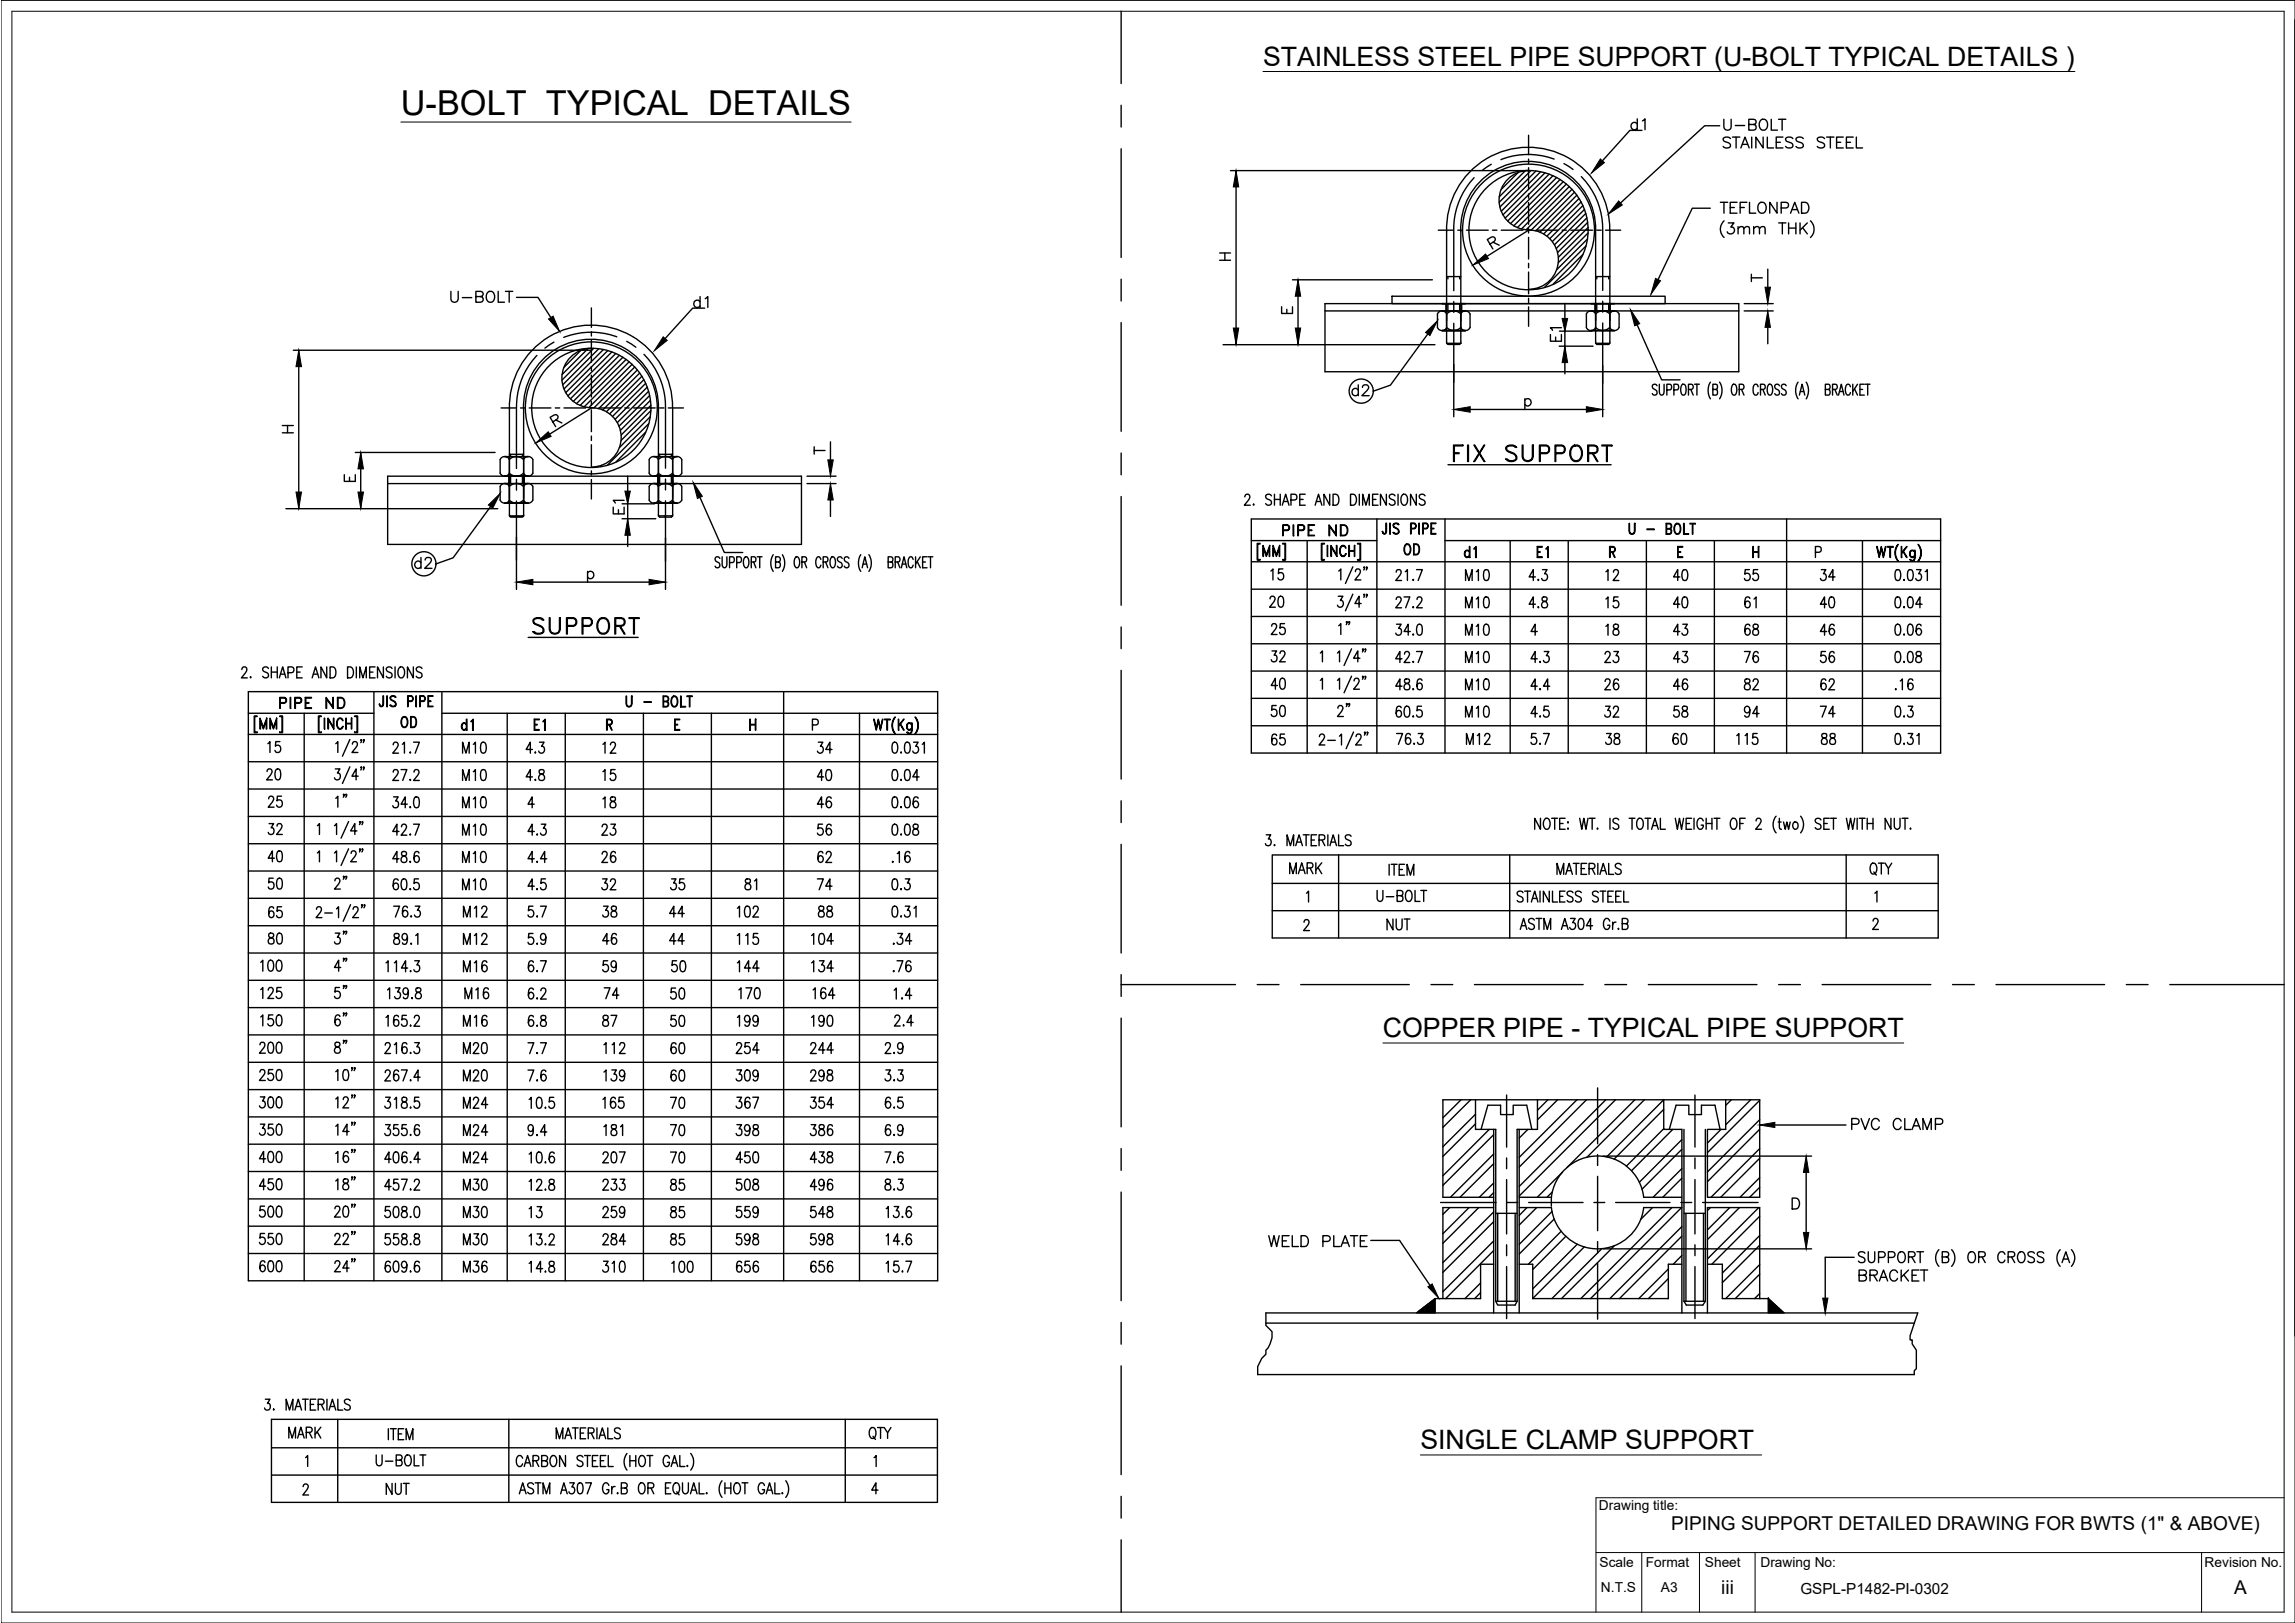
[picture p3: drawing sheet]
<svg xmlns="http://www.w3.org/2000/svg" width="420mm" height="297mm" viewBox="0 0 420 297" stroke-linecap="round" stroke-linejoin="round" font-family="sans-serif">
<defs><g id="words">
<text font-size="6.3" x="73.4" y="21">U-BOLT TYPICAL DETAILS</text>
<g font-size="5.3">
<text x="314.7" y="25">U-BOLT</text>
<text x="267.1" y="103.4">d1</text>
<text x="280.5" y="103.4">E1</text>
<text x="332.3" y="107.6">34</text>
<text x="50.4" y="130.9">PIPE ND</text>
<text x="72.7" y="134.4">OD</text>
<text x="318.6" y="132.6">94</text>
<text x="332.3" y="132.6">74</text>
<text x="148.9" y="164">74</text>
<text x="134.1" y="179.2">144</text>
<text x="147.8" y="179.2">134</text>
<text x="109.7" y="184.1">74</text>
<text x="147.8" y="184.1">164</text>
<text x="134.1" y="194">254</text>
<text x="147.5" y="194">244</text>
<text x="84" y="209.2">M24</text>
<text x="84" y="214.1">M24</text>
</g>
<g font-size="4.9">
<text x="231.2" y="12.1">STAINLESS STEEL PIPE SUPPORT (U-BOLT TYPICAL DETAILS )</text>
<text x="81.5" y="56.4">U-BOLT</text>
<text x="233.9" y="99.1">PIPE ND</text>
<text x="256.1" y="102.7">OD</text>
<text x="248" y="117.5" transform="rotate(-90 248 117.5)">1&quot;</text>
<text x="113.6" y="130.5">U - BOLT</text>
<text x="279.4" y="127.4">4.4</text>
<text x="83.6" y="134.8">d1</text>
<text x="100.9" y="134.8" transform="rotate(-90 100.9 134.8)">E1</text>
<text x="248" y="132.3" transform="rotate(-90 248 132.3)">2&quot;</text>
<text x="148.9" y="139">34</text>
<text x="162.3" y="143.9">0.04</text>
<text x="64.2" y="173.9" transform="rotate(-90 64.2 173.9)">3&quot;</text>
<text x="121.7" y="169">44</text>
<text x="121.7" y="173.9">44</text>
<text x="147.8" y="173.9">104</text>
<text x="162.6" y="173.9">.34</text>
<text x="64.2" y="178.9" transform="rotate(-90 64.2 178.9)">4&quot;</text>
<text x="64.2" y="183.8" transform="rotate(-90 64.2 183.8)">5&quot;</text>
<text x="253.2" y="189.9">COPPER PIPE - TYPICAL PIPE SUPPORT</text>
<text x="69.5" y="199">267.4</text>
<text x="84" y="203.9">M24</text>
<text x="147.5" y="203.9">354</text>
<text x="338" y="207.8">PVC CLAMP</text>
<text x="109.4" y="229">284</text>
<text x="231.4" y="229.3">WELD PLATE</text>
<text x="260" y="265.2">SINGLE CLAMP SUPPORT</text>
</g>
<text font-size="4.4" x="282.9" y="63.9">E1</text>
<g font-size="4">
<text x="300.9" y="25" transform="rotate(-90 300.9 25)">d1</text>
<text x="129.5" y="57.5" transform="rotate(-90 129.5 57.5)">d1</text>
<text x="233.9" y="58.6">E</text>
<text x="249.8" y="73.7" transform="rotate(-90 249.8 73.7)">d2</text>
<text x="62.1" y="89.3">E</text>
<text x="111.5" y="95.2">E1</text>
<text x="78.3" y="105.1" transform="rotate(-90 78.3 105.1)">d2</text>
<text x="321.7" y="112.5" transform="rotate(-90 321.7 112.5)">61</text>
<text x="308.7" y="127.4" transform="rotate(-90 308.7 127.4)">46</text>
<text x="138.6" y="164" transform="rotate(-90 138.6 164)">81</text>
<text x="112.5" y="179.2" transform="rotate(-90 112.5 179.2)">59</text>
</g>
<g font-size="3.5">
<text x="305.9" y="280.1">PIPING SUPPORT DETAILED DRAWING FOR BWTS (1&quot; &amp; ABOVE)</text>
<text x="315.1" y="291.8">iii</text>
<text x="409" y="291.8">A</text>
</g>
<text font-size="2.8" x="329.6" y="291.7">GSPL-P1482-PI-0302</text>
<g font-size="2.5">
<text x="292.7" y="276.4">Drawing title:</text>
<text x="292.8" y="286.7">Scale</text>
<text x="301.3" y="286.7">Format</text>
<text x="312.1" y="286.7">Sheet</text>
<text x="322.3" y="286.7">Drawing No:</text>
<text x="403.6" y="286.7">Revision No.</text>
<text x="293.1" y="291.3">N.T.S</text>
<text x="304.1" y="291.3">A3</text>
</g>
<text font-size="1.8" x="107.6" y="106.2">p</text>
<text font-size="1.3" x="260" y="101.6" transform="rotate(-90 260 101.6)">OD</text>
<g font-size=".9">
<text x="273.4" y="45.2">R</text>
<text x="235.3" y="57.5">E</text>
<text x="102" y="77.6">R</text>
<text x="63.9" y="88.2">E</text>
<text x="321" y="101.6">H</text>
<text x="123.8" y="134.1">E</text>
<text x="137.6" y="133">H</text>
<text x="63.9" y="146" transform="rotate(-90 63.9 146)">1&quot;</text>
<text x="63.9" y="161.2" transform="rotate(-90 63.9 161.2)">2&quot;</text>
<text x="63.9" y="186.3" transform="rotate(-90 63.9 186.3)">6&quot;</text>
<text x="63.9" y="191.2" transform="rotate(-90 63.9 191.2)">8&quot;</text>
</g>
</g></defs>
<g fill="none" stroke="#000" stroke-width=".25">
<path d="M205.3 2.1v13.2M205.3 19.3v3.9M205.3 27.2v19.9M225.3 31.2h54.4M226.3 31.2v31.8M269.9 32.5a13.7 13.7 0 0 0-3.8 9.9v10.8M273 30.1l-1.6 1.1M277.9 31.6l-3.1 3.1M279.3 31.2l-4.8 4.8M279.8 24.8v3.5M279.8 29.1v.8M279.8 30.7v4"/>
<path d="M279.8 35.5v.8M279.8 37.1v3.9M279.9 31.2a5.4 5.4 0 0 0-5.5 5.4 5.4 5.4 0 0 0 5.5 5.5M280.3 31.2l-5.8 5.8M281.2 31.3l-6.6 6.6M282 31.4l-7.2 7.3M282.9 31.6l-7.7 7.7M283.6 31.9l-8.1 8M284.3 32.2l-8.3 8.3M284.5 29.1a13.6 13.6 0 0 0-9.7 .1M285 32.5l-8.5 8.4M285.6 32.9l-8.5 8.4"/>
<path d="M286.2 33.2l-8.4 8.5M286.3 29.9l1.7 1.1M286.8 33.7l-8.3 8.2M287.3 34.1l-7.9 8M287.8 34.6l-7.5 7.5M288.3 35.2l-7.1 7M288.7 35.7l-6.8 6.8M289.1 36.3l-6.5 6.5M289.5 36.9l-6.3 6.3M289.5 32.3a13.5 13.5 0 0 1 3.9 9.8v11.1M289.8 37.6l-6.1 6.1M290.1 38.3l-5.9 5.9"/>
<path d="M290.3 39.1l-5.7 5.7M290.5 39.9l-5.6 5.6M300.6 23.9h-2.2l-5 5.5M313.1 38.1h-3.3l-6.2 13.1M314.8 23h-2.7l-15.4 14.2M315 37h1.3M315.6 37v2M316.8 38h.7M316.8 25.4a.76 .76 0 0 0-1.3 .2l.2 .3 .7 .2a.5 .5 0 0 1 .2 .9 .95 .95 0 0 1-1.1-.2M317.8 25.1v2M318 37h-1.2v2h1.2M318.6 38h.7"/>
<path d="M318.7 27.1l.8-2 .7 2M319.8 37h-1.2v2M320.3 37v2h1.1M320.7 25.1v2M322 37.3a.74 .74 0 0 1 .9-.2 .74 .74 0 0 1 .4 .7 .88 .88 0 0 1-.1 .9 .88 .88 0 0 1-1 .2 1.26 1.26 0 0 1-.2-1.6zM322.8 25.1v2l-1.3-2v2M323.6 25.1v2h1.1M325.3 37v2l-1.3-2v2M326.1 38.1h.9a.52 .52 0 0 0 .4-.6 .52 .52 0 0 0-.4-.5h-.9v2M326.4 25.1h-1.2v2h1.2M327.8 39l.8-2 .7 2M328.1 38.4h1"/>
<path d="M328.2 25.4a.76 .76 0 0 0-1.3 .2l.2 .3 .8 .2a.5 .5 0 0 1 .1 .9 .95 .95 0 0 1-1.1-.2M329.8 37h.7a1.06 1.06 0 0 1 .7 1 1.06 1.06 0 0 1-.7 1h-.7zM330.1 25.4a.76 .76 0 0 0-1.3 .2l.2 .3 .8 .2a.5 .5 0 0 1 .1 .9 .95 .95 0 0 1-1.1-.2M334 25.4a.76 .76 0 0 0-1.3 .2l.2 .3 .8 .2a.49 .49 0 0 1 .3 .4 .49 .49 0 0 1-.2 .5 .97 .97 0 0 1-1.1-.2M334.4 25.1h1.3M335.1 25.1v2M336.2 26h.8M337.5 25.1h-1.3v2h1.3M338 26h.8M339.3 25.1h-1.3v2h1.3M339.9 25.1v2h1.1M94.6 54.4h3.9l2.3 3.7"/>
<path d="M108.3 56.4v3.5M129 56.4h-2.2l-5 5.6M205.3 51.1v4M205.3 59v19.9M223.3 47.6h2M223.3 46.3h2M224.2 46.3v1.3M236.6 51.2h25.6M237.6 51.2v11.8M254.8 54.2h50v1.4h-50zM263.2 59.9a.92 .92 0 0 0 .8 .6 .92 .92 0 0 0 .9-.6M263.3 42.1h2.8"/>
<path d="M264 56.9h54.3M264.8 55.6v1.3h-22.2v-1.3h75.7v12.4h-75.7v-11.1M264.8 59.9a1.79 1.79 0 0 0 2.6 0M264.8 57.5a1.79 1.79 0 0 1 2.6 0 .91 .91 0 0 1 .9-.6 .91 .91 0 0 1 .8 .6v2.4M264.8 50.6h2.6M264.8 42.4v20.4M264.8 42.4a14.9 14.9 0 0 1 14.8-15.4 14.9 14.9 0 0 1 15.1 15.1v20.7M264.9 57.5a.92 .92 0 0 0-.9-.6 .92 .92 0 0 0-.8 .6v2.4M265.1 50.6v.4M265.1 55.6v1.3M266.1 55.2v2M266.1 59.2v17.1"/>
<path d="M266.9 42.1h.8M267.2 50.6v.4M267.2 55.6v1.3M267.4 59.9a.92 .92 0 0 0 .9 .6 .92 .92 0 0 0 .8-.6M267.6 55.6v1.3M268.3 55.6h-4.3h4.3M268.5 42.1h4M272.8 44.7l.9-.7a.46 .46 0 0 0-.4-.7l-1 .5 1 1.8M273.2 42.1h.8M274.8 42.1h4M279.6 42.1h.8M279.8 42.1l-7.6 4.8"/>
<path d="M279.8 41.8v.8M279.8 43.4v4M279.8 48.2v.8M279.8 49.8v4M279.8 54.6v.8M279.8 56.2v3.5M279.9 42.1a5.4 5.4 0 0 1 5.4 5.4 5.4 5.4 0 0 1-5.4 5.4M280.5 52.9h-.1M281.2 42.1h4M281.7 52.6l-.2 .2M286 42.1h.8M286.5 55.5v12.9"/>
<path d="M287.6 42.1h3.9M289.8 46.6l-5.4 5.4M290.4 45l-7.6 7.5M290.4 59.9a.92 .92 0 0 0 .9 .6 .92 .92 0 0 0 .8-.6M290.4 57.5a.91 .91 0 0 1 .9-.6 .91 .91 0 0 1 .8 .6 1.79 1.79 0 0 1 2.6 0 .93 .93 0 0 1 .9-.6 .93 .93 0 0 1 .8 .6v2.4M290.4 57.5v2.4M290.6 43.7l-5.6 5.7M290.7 40.7l-5.5 5.5M290.7 41.6l-5.4 5.5M290.7 42.6l-5.4 5.5M292.1 55.6v1.3v-1.3M292.1 59.9a1.79 1.79 0 0 0 2.6 0"/>
<path d="M292.1 42.1a12.4 12.4 0 0 0-12.5-12.6 12.4 12.4 0 0 0-12.2 12.8v20.5M292.1 50.6h2.6M292.1 42.1v20.7M292.3 50.6v.4M292.3 55.6v1.3M292.4 42.1h.7M293.4 55.1v2M293.4 59.1v17.2M293.9 42.1h2.8M294.5 50.6v.4M294.5 55.6v1.3M294.7 59.9a.92 .92 0 0 0 .9 .6 .92 .92 0 0 0 .8-.6"/>
<path d="M294.8 55.6v1.3M295.6 55.6h-4.3h4.3M299.7 59.4l4.5 10.1h3.4M315.6 40.4a2.04 2.04 0 0 0 0 3.1M316.4 40.8h1l-.5 .8a.67 .67 0 0 1 .6 .9 .67 .67 0 0 1-1.1 .2l-.2-.3M318.2 41.9l.5-.4 .5 .1 .1 1.2M318.2 41.5v1.3M319.3 41.9l.4-.4 .5 .1 .1 1.2M319.3 55.6h5.3M319.3 56.9h5.3M320.6 50.8h2M320.6 50.2v1.3"/>
<path d="M321.1 41.9l.4-.4 .5 .1 .1 1.2M321.1 41.5v1.3M322.1 41.9l.5-.4 .5 .1 .1 1.2M323.6 49.3v3.3M323.6 59.9v3M325.6 40.8h1.4M326.3 40.8v2M327.4 40.8v2M327.4 41.7h1.4M328.8 40.8v2M329.5 40.8v2M330 41.7l.9 1.1"/>
<path d="M330.9 40.8l-1.4 1.3M331.4 40.4a2.08 2.08 0 0 1 0 3.1M51.7 79.2h2M51.7 77.9h2M52.6 77.9v1.3M53.7 64.1h54.4M54.7 64.1v29M91.7 74.7h2.8M95.3 74.7h.8M95.9 74.9a12.4 12.4 0 0 1 12.2-12.8 12.4 12.4 0 0 1 12.4 12.5v19.8M95.9 74.9v19.5M96.9 74.7h4"/>
<path d="M98.3 65.1a13.6 13.6 0 0 0-3.7 9.8v10.8M101.2 77.2l.9-.7a.44 .44 0 0 0-.4-.6l-1 .5 1 1.7M101.4 62.6l-1.6 1.1M101.7 74.7h.8M103.3 74.7h3.9M106.3 64.1l-3 3.1M107.7 63.8l-4.8 4.7M108 74.7h.8M108.3 74.7l-7.7 4.7M108.3 60.7v.8M108.3 62.3v4M108.3 67.1v.8"/>
<path d="M108.3 68.7v4M108.3 73.4v.8M108.3 75v4M108.3 79.8v.8M108.3 63.8a5.4 5.4 0 0 0-5.4 5.4 5.4 5.4 0 0 0 5.4 5.4 5.4 5.4 0 0 1 5.4 5.4 5.4 5.4 0 0 1-5.4 5.5M108.7 63.8l-5.8 5.8M109.6 63.8l-6.6 6.6M109.6 74.7h4M110.5 64l-7.2 7.2M111.3 64.2l-7.7 7.7M112 64.4l-8 8.1M112.7 64.7l-8.3 8.3"/>
<path d="M112.9 61.6a13.5 13.5 0 0 0-9.7 .2M113.4 65l-8.5 8.5M114 65.4l-8.5 8.5M114.4 74.7h.8M114.6 65.8l-8.4 8.4M114.7 62.5l1.7 1M115.2 66.2l-8.2 8.3M115.7 66.7l-7.9 7.9M116 74.7h4M116.2 67.2l-7.4 7.4M116.7 67.7l-7.1 7.1M117.1 68.3l-6.7 6.7"/>
<path d="M117.5 68.9l-6.5 6.5M117.9 69.5l-6.3 6.2M117.9 64.9a13.7 13.7 0 0 1 3.9 9.7v11.1M118.2 79.1l-5.4 5.4M118.2 70.2l-6.1 6M118.5 70.9l-5.9 5.8M118.7 71.6l-5.7 5.8M118.8 77.5l-7.6 7.6M118.9 72.4l-5.6 5.6M119 76.3l-5.6 5.6M119.1 73.3l-5.5 5.5M119.1 75.2l-5.4 5.4"/>
<path d="M119.2 74.2l-5.5 5.4M120.8 74.7h.8M122.3 74.7h2.8M123.1 74.7a14.9 14.9 0 0 0-15-15.2 14.9 14.9 0 0 0-14.8 15.4v19.5M123.1 74.7v19.7M223.9 63.1h38.8M249.4 70.9l.1-.3a.66 .66 0 0 1 .9-.1 .46 .46 0 0 1 .1 .7l-1.2 1.2h1.4M261.4 61.1l-6.8 9.4-3.2 1.1M264 60.5h4.3h-4.3M264 60.5h4.3M264.8 62.8h2.6l-.2 .2h-2.1zM266.1 63h.1"/>
<path d="M269.2 74.9h21.2M279.2 73.2a.64 .64 0 0 1 .9 0 .64 .64 0 0 1 0 .9 .64 .64 0 0 1-.9-.1M279.2 73v2M285.5 63.4h6.2M285.5 60.6h5.9M291.3 60.5h4.3M292.1 62.8h2.6l-.2 .2h-2.2zM293.3 63h.1M295.6 60.5h-4.3h4.3M303.4 70.6a.46 .46 0 0 0-.8-.2 .46 .46 0 0 0 .1 .8l.6 .4 .1 .4a.47 .47 0 0 1-.5 .3 .47 .47 0 0 1-.4-.3M303.8 70.3v1.7a.4 .4 0 0 0 .7 .2l.2-.5v-1.4M305.2 71.4h.5a.57 .57 0 0 0 .3-.6 .57 .57 0 0 0-.3-.5h-.5v2"/>
<path d="M306.5 71.4h.5a.59 .59 0 0 0 0-1.1h-.5v2M307.9 70.4l.2-.1a.57 .57 0 0 1 .6 .8l-.1 .7a.44 .44 0 0 1-.2 .5 .44 .44 0 0 1-.5-.1l-.2-.6v-.5zM309.1 71.3l.8-.1 .1-.3-.1-.5-.8-.1v2M309.5 71.3l.5 1M310.2 70.3h.9M310.7 70.3v2M313.1 69.9a2.92 2.92 0 0 0 0 3.1M313.6 71.3h.5a.52 .52 0 0 0 .3-.5 .52 .52 0 0 0-.3-.5h-.5v2h.5a.59 .59 0 0 0 0-1M314.8 69.9a2.8 2.8 0 0 1 0 3.1M317.2 70.4l.2-.1a.86 .86 0 0 1 .6 1.3l-.1 .2a.43 .43 0 0 1-.2 .4 .43 .43 0 0 1-.5 0l-.2-.6v-.8zM318.4 71.3l.8-.1 .1-.3-.1-.5-.8-.1v2M318.8 71.3l.5 1"/>
<path d="M321.9 70.8a.43 .43 0 0 0-.3-.4 .43 .43 0 0 0-.4 0 1.59 1.59 0 0 0 .1 1.9 .45 .45 0 0 0 .6-.5M322.3 71.3l.7-.1 .2-.3-.2-.5-.7-.1v2M322.7 71.3l.5 1M323.8 70.4l.1-.1a.86 .86 0 0 1 .6 1.3v.2a.43 .43 0 0 1-.3 .4 .43 .43 0 0 1-.4 0l-.3-.6 .1-.8zM325.8 70.6a.46 .46 0 0 0-.8-.2 .46 .46 0 0 0 .1 .8l.6 .4 .1 .4a.47 .47 0 0 1-.5 .3 .47 .47 0 0 1-.4-.3M327 70.6a.46 .46 0 0 0-.7-.2 .46 .46 0 0 0 .1 .8l.5 .4 .1 .4a.47 .47 0 0 1-.4 .3 .47 .47 0 0 1-.5-.3M329.2 69.9a2.8 2.8 0 0 0 0 3.1M329.4 72.3l.5-2 .5 2M329.6 71.7h.6M330.7 69.9a2.92 2.92 0 0 1 0 3.1M334.2 71.3l.7-.1 .1-.3-.1-.5-.7-.1v2h.6a.59 .59 0 0 0 0-1M335.5 71.3l.7-.1 .2-.3-.2-.5-.7-.1v2"/>
<path d="M335.9 71.3l.5 1M336.6 72.3l.5-2 .5 2M336.8 71.7h.6M338.8 70.8a.43 .43 0 0 0-.2-.4 .43 .43 0 0 0-.5 0 1.51 1.51 0 0 0 .1 1.9 .47 .47 0 0 0 .6-.5M339.2 70.3v2M339.5 71.2l.6 1.1M340.1 70.3l-.9 1.4M340.5 71.3h.5M341.3 70.3h-.8v2h.8M341.5 70.3h.8M341.9 70.3v2M52.3 93.1h38.8"/>
<path d="M65 82.8h25.6M66 82.8v10.3M89.8 92.7l-6.8 9.4-3.2 1.1M91.6 91.5a.92 .92 0 0 0 .8 .6 .92 .92 0 0 0 .9-.6 1.77 1.77 0 0 0 2.5 0 .93 .93 0 0 0 .9 .6 .93 .93 0 0 0 .8-.6M91.6 89.1a.91 .91 0 0 1 .8-.6 .91 .91 0 0 1 .8 .5 1.79 1.79 0 0 1 2.6 0 .93 .93 0 0 1 .9-.5 .93 .93 0 0 1 .8 .6M91.6 86.6a.92 .92 0 0 0 .8 .6 .92 .92 0 0 0 .9-.6 1.77 1.77 0 0 0 2.5 0 .93 .93 0 0 0 .9 .6 .93 .93 0 0 0 .8-.6M91.6 84.1a.91 .91 0 0 1 .8-.5 .91 .91 0 0 1 .8 .5 1.79 1.79 0 0 1 2.6 0 .93 .93 0 0 1 .9-.5 .93 .93 0 0 1 .8 .5M91.6 84.1v2.5M91.6 89.1v2.4M92.4 92.1h4.3h-4.3M92.4 88.5h54.3M92.4 92.1h4.3"/>
<path d="M92.4 83.6h4.3M93.2 87.2v1.3h-22.2v-1.3h75.7v12.4h-75.7v-11.1M93.3 94.4h2.6l-.2 .2h-2.2zM93.3 83.1h2.6M93.5 83.1v.5M93.5 87.2v1.3M94.5 94.6h.1M94.6 87.7v2M94.6 91.7v16.2M95.7 83.1v.5M95.7 87.2v1.3M96 87.2v1.3"/>
<path d="M96.7 87.2h-4.3h4.3M97.6 84.1v2.5M97.6 89.1v2.4M108.3 81.4v4M108.3 86.2v.8M108.3 87.8v3.5M108.9 85.5h.1M110.2 85.2l-.2 .2M113.9 94.9h6.2M113.9 92.2h5.9M114.9 87.1v12.9M118.8 91.5a.92 .92 0 0 0 .9 .6 .92 .92 0 0 0 .8-.6"/>
<path d="M118.8 89.1a.92 .92 0 0 1 .9-.6 .92 .92 0 0 1 .8 .6M118.8 86.6a.92 .92 0 0 0 .9 .6 .92 .92 0 0 0 .8-.6M118.8 84.1a.92 .92 0 0 1 .9-.5 .92 .92 0 0 1 .8 .5M118.9 84.1v2.5M118.9 89.1v2.4M119.7 92.1h4.3M119.7 83.6h4.3M120.5 87.2v1.3v-1.3M120.5 89a1.77 1.77 0 0 1 2.6 .1 .92 .92 0 0 1 .9-.6 .92 .92 0 0 1 .8 .6v2.4a.92 .92 0 0 1-.8 .6 .92 .92 0 0 1-.9-.6 1.77 1.77 0 0 1-2.6 0M120.5 84.1a1.77 1.77 0 0 1 2.6 0 .92 .92 0 0 1 .9-.5 .92 .92 0 0 1 .8 .5v2.5a.92 .92 0 0 1-.8 .6 .92 .92 0 0 1-.9-.6 1.77 1.77 0 0 1-2.6 0M120.5 94.4h2.6l-.2 .2h-2.1zM120.5 83.1h2.6"/>
<path d="M120.8 83.1v.5M120.8 87.2v1.3M121.8 94.6h.1M121.8 87.7v2M121.8 91.7v16.2M122.9 83.1v.5M122.9 87.2v1.3M123.2 87.2v1.3M124 92.1h-4.3h4.3M124 87.2h-4.3h4.3M128.1 91l4.5 10.1h3.4M147.7 87.2h5.4"/>
<path d="M147.7 88.5h5.4M149.1 82.5h1.9M149.1 81.8v1.3M152 80.9v3.3M152 91.5v3M205.3 82.9v4M205.3 90.9v19.9M227.9 90.9l.3-.4h.3l.2 .1a.77 .77 0 0 1-.1 .9l-.8 1h1.1M229.1 98.9h23M229.1 95h126.2v42.8h-126.2zM229.5 92.3v.2zM230.2 99.4h.5v.2h-.4v2.8l.4 .1h-.5z"/>
<path d="M231.2 99.8l.6 1.7 .7-1.7v2l-.1-1.5-.6 1.5-.5-1.5-.1 1.5zM232.8 90.7a.52 .52 0 0 0-.7-.2 .52 .52 0 0 0-.3 .6l.7 .4a.51 .51 0 0 1 .2 .7 .51 .51 0 0 1-.6 .3l-.4-.3M233.1 99.8l.6 1.7 .6-1.7v2l-.1-1.5-.5 1.5-.6-1.5v1.5zM233.3 90.5v2M233.3 91.4h1.1M234.4 90.5v2M234.8 92.5l.6-2 .6 2M234.8 99.4h.6v3.1h-.6l.5-.1v-2.8h-.5zM235 91.8h.8M236.3 91.5h.7a.55 .55 0 0 0 .4-.5 .55 .55 0 0 0-.4-.5h-.7v2M238 91.4h.6M239 90.5h-1v2h1"/>
<path d="M239.3 98.9v38.9M240.8 92.5l.6-2 .6 2M241 91.8h.8M241.9 99.4h.6v.2h-.5v2.8l.5 .1h-.6zM243 99.8l.1 2zM243.4 90.5v2l-1-2v2M243.7 99.8l1 1.7 .1-1.7v2l-1-1.7-.1 1.7zM244.1 90.5h.5a1.19 1.19 0 0 1 0 2h-.5zM245.6 99.9l.1-.1a.59 .59 0 0 1 .7 .5l-.4-.4h-.3a1.2 1.2 0 0 0 0 1.8h.3l.4-.3a.54 .54 0 0 1-.8 .3 1.43 1.43 0 0 1 0-1.8zM247 99.8v2zM247.2 90.5h.6a1.17 1.17 0 0 1 0 2h-.6zM247.9 99.8l.1 2z"/>
<path d="M248.5 99.4h.6v3.1h-.6l.5-.1v-2.8h-.5zM248.9 90.5v2M249.5 92.5v-2l.6 2 .6-2v2M251.3 91.4h.6M252.1 95v42.8M252.3 90.5h-1v2h1M253.7 95.7v1.8a.32 .32 0 0 1-.3 .2 .32 .32 0 0 1-.2-.2l-.1-.2 .3 .3 .3-.1zM253.8 90.5v2l-1.1-2v2M254.4 95.7l.1 2zM255.2 95.8a.66 .66 0 0 1 .9 .2l-.2-.1a.55 .55 0 0 0-.8 .1l.3 .5a.89 .89 0 0 1 .7 1 .62 .62 0 0 1-1 0h.2a.54 .54 0 0 0 .7 0 .87 .87 0 0 0-.8-1 .46 .46 0 0 1 0-.7zM255.4 90.7a.52 .52 0 0 0-.7-.2 .52 .52 0 0 0-.3 .6l.7 .4a.51 .51 0 0 1 .3 .7 .51 .51 0 0 1-.7 .3l-.4-.3M255.9 90.5v2"/>
<path d="M256.8 90.6l.1-.1a.89 .89 0 0 1 .8 1.2 .62 .62 0 0 1-.6 .8 .62 .62 0 0 1-.6-.8 1.32 1.32 0 0 1 .3-1.1zM258.3 96.7h.6a.5 .5 0 0 0 0-.9h-.6v1.9v-2l.8 .1a.58 .58 0 0 1-.2 1h-.6M259.3 90.5v2l-1.1-2v2M259.8 95.7v2zM260.5 96.7h.6a.5 .5 0 0 0 0-.9h-.6v1.9v-2l.8 .1 .2 .3-.2 .6-.8 .1M260.9 90.7a.57 .57 0 0 0-.6-.3 .57 .57 0 0 0-.5 .5l.2 .3 .7 .4a.5 .5 0 0 1 .2 .5 .5 .5 0 0 1-.4 .4h-.3l-.4-.3M262 95.7h.9l-.8 .1v1.8l.8 .1h-.9zM262.1 96.7h.4l-.4 .1M264.5 98.9h90.8M264.5 95v42.8M265.1 85.1h29.9M266.1 81.5h1.7v.1h-1.5v2.9h-.2z"/>
<path d="M266.3 82.9h.8v.1h-.8M268.7 81.5h.1v3h-.1zM269.8 81.5h.2l1.8 3h-.1zM271.7 81.5h.1l-1.8 3h-.2zM275.7 81.9a1.34 1.34 0 0 1 2 0h-.3a1.08 1.08 0 0 0-1.6 0v.3a2.19 2.19 0 0 0 1.5 .8 .76 .76 0 0 1 .1 1.3 1.35 1.35 0 0 1-1.7-.3h.3a1.03 1.03 0 0 0 1.5 0 .84 .84 0 0 0-.5-1 1.46 1.46 0 0 1-1.3-.8zM276.5 98.9v38.9M278.7 81.5h.1v2.1l.2 .4a.9 .9 0 0 0 .9 .3 .9 .9 0 0 0 .6-.7v-2.1h.2v2.1a1.01 1.01 0 0 1-1 .9 1.01 1.01 0 0 1-1-.9zM282 82.9h1.1l.3-.2 .1-.2-.1-.8-.3-.1h-1.1v2.9h-.2v-3h1.3a.81 .81 0 0 1 .6 .7 .81 .81 0 0 1-.6 .8h-1.1M284.8 82.9h1.2l.3-.2 .1-.2-.1-.8-.3-.1h-1.2v2.9h-.1v-3h1.3a.81 .81 0 0 1 .6 .7 .81 .81 0 0 1-.6 .8h-1.2M287.1 98.9v38.9M287.7 81.9a1.12 1.12 0 0 1 1.2-.4 1.12 1.12 0 0 1 .8 1.1 1.4 1.4 0 0 1-1.5 1.9 1.78 1.78 0 0 1-.5-2.6zM288 81.7a1.04 1.04 0 0 1 1.5 .9 1.39 1.39 0 0 1-.8 1.7 .96 .96 0 0 1-1.2-1v-.7z"/>
<path d="M290.8 82.9l1.4-.2 .2-.2-.2-.8-1.4-.1v2.9h-.1v-3h1.1a.78 .78 0 0 1 .8 .7 .78 .78 0 0 1-.8 .8h-1M291.5 83l.9 1.5h.1l-.8-1.5M293.3 81.5h1.8v.1h-1.8zM294.1 81.6v2.9h.2v-2.9M298.3 95.8l.1 1.7a.47 .47 0 0 0 .8 0v-1.7l.1 1.4a.54 .54 0 0 1-.3 .5 .54 .54 0 0 1-.5 0l-.2-.5zM301.4 98.9v38.9M301.5 96.8h1.3v.1h-1.3zM305.1 96.7h.5a.5 .5 0 0 0 .3-.7l-.8-.1v1.8h.5a.5 .5 0 0 0 .3-.8l-.8-.1M305.6 96.7a.54 .54 0 0 1 .4 .6 .54 .54 0 0 1-.4 .5h-.6v-2h.6a.54 .54 0 0 1 .4 .5 .54 .54 0 0 1-.4 .5M306.8 95.9a.63 .63 0 0 1 .7 0 .63 .63 0 0 1 .2 .6l-.1 .8a.53 .53 0 0 1-.5 .5 .53 .53 0 0 1-.5-.5 1.4 1.4 0 0 1 .2-1.4zM306.8 96l.2-.1a.94 .94 0 0 1 .6 1.4l-.4 .4a1.01 1.01 0 0 1-.4-1.7zM308.2 95.8l.1 1.9 .8 .1h-.9z"/>
<path d="M309.4 95.8l1 .1zM309.8 95.9v1.9l.1-1.9M313.9 98.9v38.9M327.1 95v42.8M341 98.9v38.9M347.5 99.6a2.43 2.43 0 0 0 0 3.1 2.32 2.32 0 0 1 0-3.1zM351.1 99.6a2.23 2.23 0 0 1 0 3.1 2.43 2.43 0 0 0 0-3.1zM77.8 102.5l.2-.4a.66 .66 0 0 1 .9 .1 .63 .63 0 0 1-.2 .9l-1 .9h1.4M96.7 116.7h20.1M97.6 106.5h21.2M97.9 113.2a1.42 1.42 0 0 1 1.7 .3h-.3a1.06 1.06 0 0 0-1.6 0v.3a2.25 2.25 0 0 0 1.4 .8 .77 .77 0 0 1 .2 1.3 1.4 1.4 0 0 1-1.7-.3h.3a1.03 1.03 0 0 0 1.5 0 .77 .77 0 0 0-.6-1l-.7-.3a.71 .71 0 0 1-.5-.8zM100.6 113.1h.1v2.1a.87 .87 0 0 0 .9 .7 .87 .87 0 0 0 .8-.7v-2.1h.2v2.1a1.02 1.02 0 0 1-1 .9 1.02 1.02 0 0 1-1-.9z"/>
<path d="M103.9 114.5h1.1l.3-.2 .1-.2-.1-.8-.3-.1h-1.1v2.8h-.2v-2.9h1.3a.81 .81 0 0 1 .6 .7 .81 .81 0 0 1-.6 .8h-1.1M106.7 114.5h1.2l.2-.2 .2-.2-.2-.8-.2-.1h-1.2v2.8h-.1v-2.9h1.3a.81 .81 0 0 1 .6 .7 .81 .81 0 0 1-.6 .8h-1.2M109.9 113.2a1.14 1.14 0 0 1 1.7 1 1.31 1.31 0 0 1-.3 1.4 1.31 1.31 0 0 1-1.4 .3 1.84 1.84 0 0 1 0-2.7zM109.9 113.3a1.02 1.02 0 0 1 1.5 .9 1.27 1.27 0 0 1-1.1 1.7 1.47 1.47 0 0 1-.7-2.1zM112.7 114.5h1l.5-.2 .1-.2-.1-.8-.5-.1h-1v2.8h-.1v-2.9h1.1a.79 .79 0 0 1 .7 .5 .79 .79 0 0 1-.2 .9l-.5 .1h-1M113.4 114.6l.9 1.4h.1l-.8-1.4M115.1 113.1h1.9v.1h-1.9zM116 113.2v2.8h.1v-2.8M131.8 102.2a.47 .47 0 0 0-.8-.2 .47 .47 0 0 0 .1 .8l.4 .2a.5 .5 0 0 1 .3 .7 .5 .5 0 0 1-.8 .1l-.1-.2M132.2 101.9v1.4a.5 .5 0 0 0 .5 .6l.3-.3 .1-.3v-1.4M133.6 103h.5a.6 .6 0 0 0 0-1.1h-.5v2M134.9 103h.5a.58 .58 0 0 0 .4-.6 .58 .58 0 0 0-.4-.5h-.5v2"/>
<path d="M136.4 102l.1-.1a.89 .89 0 0 1 .6 1.3l-.1 .2a.43 .43 0 0 1-.2 .4 .43 .43 0 0 1-.4 0l-.3-.6v-.5zM137.5 102.9h.6a.52 .52 0 0 0 .3-.5 .52 .52 0 0 0-.3-.5h-.6v2M138 102.9l.4 1M138.6 101.9h.9M139.1 101.9v2M141.6 101.5a2.8 2.8 0 0 0 0 3.1M142 102.9l.7-.1 .2-.3-.2-.5-.7-.1v2h.5a.58 .58 0 0 0 .4-.5 .58 .58 0 0 0-.4-.5M143.2 101.5a2.92 2.92 0 0 1 0 3.1M145.6 102l.2-.1a.89 .89 0 0 1 .6 1.3l-.1 .2a.43 .43 0 0 1-.2 .4 .43 .43 0 0 1-.5 0l-.2-.6v-.5zM146.8 102.9l.8-.1 .1-.3-.1-.5-.8-.1v2M147.3 102.9l.4 1M150.3 102.4a.43 .43 0 0 0-.2-.4 .43 .43 0 0 0-.5 0 1.51 1.51 0 0 0 .1 1.9 .5 .5 0 0 0 .6-.5"/>
<path d="M150.7 102.9l.8-.1 .1-.3-.1-.5-.8-.1v2M151.2 102.9l.4 1M152.2 102l.1-.1a.89 .89 0 0 1 .7 1.3l-.1 .2a.43 .43 0 0 1-.2 .4 .43 .43 0 0 1-.5 0l-.2-.6v-.5zM154.2 102.2a.46 .46 0 0 0-.8-.2 .46 .46 0 0 0 .2 .8l.3 .2a.48 .48 0 0 1 .2 .7 .48 .48 0 0 1-.8-.1M155.4 102.2a.46 .46 0 0 0-.7-.2 .46 .46 0 0 0 .1 .8l.4 .2a.49 .49 0 0 1 .2 .7 .49 .49 0 0 1-.7 .1l-.1-.2M157.6 101.5a2.92 2.92 0 0 0 0 3.1M157.8 103.9l.5-2 .5 2M158 103.2h.6M159.1 101.5a2.8 2.8 0 0 1 0 3.1M162.6 102.9l.7-.1 .2-.3-.2-.5-.7-.1v2h.6a.58 .58 0 0 0 .3-.5 .58 .58 0 0 0-.3-.5M163.9 102.9l.7-.1 .2-.3-.2-.5-.7-.1v2M164.3 102.9l.5 1"/>
<path d="M165 103.9l.5-2 .5 2M165.2 103.2h.6M167.2 102.4a.43 .43 0 0 0-.2-.4 .43 .43 0 0 0-.5 0 1.59 1.59 0 0 0 .1 1.9 .48 .48 0 0 0 .6-.5M167.6 101.9v2M167.9 102.8l.6 1.1M168.5 101.9l-.9 1.3M168.9 102.9h.5M169.7 101.9h-.8v2h.8M169.9 101.9h.9M170.3 101.9v2M205.3 114.8v3.9M229.1 102.8h126.2"/>
<path d="M229.1 107.8h126.2M229.1 112.8h126.2M229.1 117.8h126.2M232.5 109.6l.1-.3 .2-.2h.3l.2 .2a.71 .71 0 0 1-.1 .9l-.8 .9h1.1M232.7 104.5l.3-.4v2M232.8 114.6l.1-.3 .2-.2h.3l.2 .2a.68 .68 0 0 1-.1 .9l-.8 .9h1.1M232.9 119.1h.8l-.4 .8a.59 .59 0 0 1 .5 .9 .59 .59 0 0 1-1.1-.1M234.2 109.2l.4-.1a.95 .95 0 0 1 .4 1.2l-.2 .7-.4 .1a1.18 1.18 0 0 1-.4-1.6zM234.3 119.6l.1-.3 .2-.2h.3l.3 .2a.68 .68 0 0 1-.2 .9l-.7 .9h1M234.9 104.1h-.8l-.1 .9a.57 .57 0 0 1 .8-.1 .57 .57 0 0 1 .2 .7 .54 .54 0 0 1-.4 .5 .54 .54 0 0 1-.6-.3M235.2 114.1h-.8l-.1 .9a.65 .65 0 0 1 1.1 .3 .65 .65 0 0 1-.8 .8l-.2-.1-.1-.3M241.7 119.5l.4-.4v2"/>
<path d="M244.9 119.5l.3-.4v2M245 109.1h.9l-.5 .8a.59 .59 0 0 1 .5 .9 .59 .59 0 0 1-1 0M245.1 104.5l.4-.4v2M247 100.9h.9M247.4 118.8l-1.3 3M247.7 108.7l-1.4 3.1M247.7 103.7l-1.4 3.1M248.1 104.6l.3-.5h.4l.2 .2a.77 .77 0 0 1-.2 .9l-.7 .9h1M249.2 110.5h-1.1l.7-1.4v2M249.6 118.8l-.1 .1-.1-.1h.2l-.2 .5M249.8 108.8h-.1v-.1l.1 .1-.1 .5M249.8 103.9h-.1v-.2l.1 .2-.1 .4"/>
<path d="M250 118.8v.1l-.1-.1h.1l-.1 .5M250.3 108.8h-.2l.1-.1 .1 .1-.2 .5M250.3 103.9h-.2l.1-.2 .1 .2-.2 .4M255.6 109.7l.1-.3 .2-.2h.3l.2 .2a.68 .68 0 0 1-.1 .9l-.8 .9h1.1M255.6 104.7l.1-.3 .2-.1h.3l.2 .1a.68 .68 0 0 1-.1 .9l-.8 .9h1.1M255.7 114.2h.8l-.4 .8a.59 .59 0 0 1 .5 .9 .59 .59 0 0 1-1.1 0M257 109.2h1.1l-.8 2M257.1 119.7l.1-.3 .2-.2h.3l.3 .2a.71 .71 0 0 1-.2 .9l-.8 .9h1.1M257.3 104.6l.4-.3v1.9M258.2 115.6h-1.2l.8-1.4v2.1M258.7 116.1v.2zM258.7 111v.2z"/>
<path d="M258.7 106.1v.1zM259.3 119.2h1.1l-.8 2M259.3 104.3h1.1l-.8 1.9M259.4 109.7l.1-.3 .2-.2h.3l.2 .2a.68 .68 0 0 1-.1 .9l-.8 .9h1.1M259.6 114.3l.3-.1a.95 .95 0 0 1 .5 1.2l-.2 .7-.4 .2a1.18 1.18 0 0 1-.4-1.7zM268.3 116.3v-2.1l.6 2.1 .6-2.1v2.1M268.3 111.2v-2l.6 2 .6-2v2M268.3 106.2v-1.9l.6 1.9 .6-1.9v1.9M270.3 114.6l.4-.4v2.1M270.3 119.6l.4-.4v2M270.3 109.6l.4-.4v2M270.3 104.6l.4-.3v1.9"/>
<path d="M271.8 114.3l.4-.1a1.18 1.18 0 0 1 .4 1.7l-.2 .2-.4 .2a.95 .95 0 0 1-.4-1.2zM271.8 119.3l.4-.1a1.18 1.18 0 0 1 .4 1.7l-.2 .2-.4 .1a.95 .95 0 0 1-.4-1.1zM271.8 109.3l.4-.1a1.17 1.17 0 0 1 .4 1.7l-.2 .3h-.4a.95 .95 0 0 1-.4-1.1zM271.8 104.3h.4a1.17 1.17 0 0 1 .4 1.6l-.2 .3h-.4a.95 .95 0 0 1-.4-1.1zM281.1 110.6h-1.1l.7-1.4v2M281.1 105.6h-1.1l.7-1.3v1.9M281.4 115.6h-1.1l.8-1.4v2.1M281.6 111v.2zM281.6 106.1v.1zM282.4 109.3a.47 .47 0 0 0 .2 .7 .62 .62 0 0 1 .7 .6 .62 .62 0 0 1-.7 .6 .65 .65 0 0 1-.3-.7 .65 .65 0 0 1 .7-.5 .41 .41 0 0 0 .2-.4 .41 .41 0 0 0-.3-.4zM282.4 104.3h.8l-.4 .7a.59 .59 0 0 1 .5 .9 .59 .59 0 0 1-1.1 0M282.7 119.2h.8l-.4 .8a.59 .59 0 0 1 .5 .9 .59 .59 0 0 1-1 0"/>
<path d="M293.9 119.7l.3-.5h.3l.3 .4-.2 .7-.8 .9h1.1M294 114.6l.4-.4v2.1M294 109.6l.4-.4v2M294 104.6l.4-.3v1.9M294.8 101l.7-.1v-.7l-.7-.1-.1 1.9v-2h.6l.3 .2v.7l-.3 .2h-.5M295.1 101.1l.6 .9-.5-.9M295.4 104.7l.1-.4h.2h.4l.2 .3-.2 .7-.8 .9h1.1M295.5 114.3a.42 .42 0 0 0 .1 .7 .66 .66 0 0 1 .8 .5 .66 .66 0 0 1-.4 .8 .58 .58 0 0 1-.7-.5 .58 .58 0 0 1 .5-.7l.3-.1a.46 .46 0 0 0 .1-.7l-.2-.1zM295.5 119.2h.8l-.5 .8a.59 .59 0 0 1 .5 .9 .59 .59 0 0 1-1 0M296.2 109.2h-.7l-.1 .9a.61 .61 0 0 1 .8 .1 .61 .61 0 0 1 0 .8 .61 .61 0 0 1-.8 0l-.1-.1M307.1 100h1v.1h-.9v1.8h.9v.1h-1zM307.2 101h.5v.1h-.5"/>
<path d="M307.5 115.6h-1.1l.7-1.4v2.1M307.5 110.6h-1.1l.7-1.4v2M307.5 105.6h-1.1l.7-1.3v1.9M308.1 119.2h.8l-.4 .8a.59 .59 0 0 1 .4 .9 .59 .59 0 0 1-1 0M308.1 114.2h.8l-.4 .8a.59 .59 0 0 1 .4 .9 .59 .59 0 0 1-1 0M308.1 109.3l.4-.1a1.17 1.17 0 0 1 .4 1.7l-.1 .3h-.4a1.17 1.17 0 0 1-.4-1.6zM308.1 104.3h.4a1.17 1.17 0 0 1 .4 1.6l-.1 .3h-.4a1.17 1.17 0 0 1-.4-1.6zM319.4 119.2h1l-.7 2M320.3 104.3h-.8l-.1 .8a.61 .61 0 0 1 .9 .1 .61 .61 0 0 1 0 .8 .61 .61 0 0 1-.9 .1v-.2M320.4 114.5l-.1-.2-.4-.1a1.1 1.1 0 0 0-.5 1.4l.1 .4a.54 .54 0 0 0 .8 .1 .54 .54 0 0 0 .1-.8l-.4-.3a.56 .56 0 0 0-.6 .6M320.9 100l.1 2zM321 114.3a.42 .42 0 0 0 .2 .7 .63 .63 0 0 1 .7 .6 .63 .63 0 0 1-.6 .7 .66 .66 0 0 1-.4-.8 .66 .66 0 0 1 .7-.5 .42 .42 0 0 0 .2-.7l-.2-.1z"/>
<path d="M321.8 104.3h-.8v.8a.61 .61 0 0 1 .8 .1 .61 .61 0 0 1 0 .8 .61 .61 0 0 1-.8 .1l-.1-.2M321.9 119.5l-.1-.2-.4-.1a1.1 1.1 0 0 0-.4 1.4v.4a.54 .54 0 0 0 .8 .1 .54 .54 0 0 0 .1-.8l-.4-.3a.56 .56 0 0 0-.5 .6M321.9 100l.1 2zM332.4 101.1l.9-.1 .1-.3v-.5l-.4-.2h-.6v2M334.2 119.2h-.8v.9a.61 .61 0 0 1 .8 .1 .61 .61 0 0 1 0 .8 .61 .61 0 0 1-.8 .1l-.1-.2M334.4 115.6h-1.1l.7-1.4v2.1M334.4 110.6h-1.1l.7-1.4v2M335 109.3l.4-.1a1.17 1.17 0 0 1 .4 1.7l-.2 .3h-.3a1.17 1.17 0 0 1-.4-1.6zM335.8 114.5l-.1-.2-.4-.1a1.1 1.1 0 0 0-.4 1.4l.2 .5a.56 .56 0 0 0 .8-.5 .56 .56 0 0 0-.8-.5l-.2 .5M335.8 119.5l-.1-.2-.4-.1a1.1 1.1 0 0 0-.4 1.4l.2 .5a.56 .56 0 0 0 .8-.5 .56 .56 0 0 0-.8-.5l-.2 .5M343.6 100l.4 1.7 .4-1.7 .4 1.7 .5-1.7-.5 2-.4-1.7-.4 1.7zM345.6 100h1v.1h-1z"/>
<path d="M346 100.1v1.9l.1-1.9M347.1 114.3l.4-.1a1.18 1.18 0 0 1 .4 1.7l-.2 .2-.3 .2a.95 .95 0 0 1-.5-1.2zM347.1 119.3l.4-.1a1.18 1.18 0 0 1 .4 1.7l-.2 .2-.3 .1a.95 .95 0 0 1-.5-1.1zM347.1 109.3l.4-.1a1.17 1.17 0 0 1 .4 1.7l-.2 .3h-.3a.95 .95 0 0 1-.5-1.1zM347.1 104.3h.4a1.17 1.17 0 0 1 .4 1.6l-.2 .3h-.3a.95 .95 0 0 1-.5-1.1zM348.1 100v2zM348.1 101.2l1-1.2-1 1.3M348.4 100.9l.7 1.1-.6-1.1M348.6 116.1v.2zM348.6 111v.2zM348.6 106.1v.1zM349.4 114.3l.4-.1a1.18 1.18 0 0 1 .4 1.7l-.2 .2-.3 .2a.95 .95 0 0 1-.5-1.2z"/>
<path d="M349.4 119.3l.4-.1a1.18 1.18 0 0 1 .4 1.7l-.2 .2-.3 .1a.95 .95 0 0 1-.5-1.1zM349.4 109.3l.4-.1a1.17 1.17 0 0 1 .4 1.7l-.2 .3h-.3a.95 .95 0 0 1-.5-1.1zM349.4 104.3h.4a1.17 1.17 0 0 1 .4 1.6l-.2 .3h-.3a.95 .95 0 0 1-.5-1.1zM349.8 100.8a.45 .45 0 0 1 .7 .2l-.3-.2a.57 .57 0 0 0-.5 .6 .57 .57 0 0 0 .5 .5l.3-.2a.44 .44 0 0 1-.4 .3 .44 .44 0 0 1-.4-.3l-.1-.4zM350.5 100.7v1.7a.46 .46 0 0 1-.4 .3 .46 .46 0 0 1-.4-.3l.4 .2 .3-.2zM350.9 119.3a.42 .42 0 0 0 .1 .7 .66 .66 0 0 1 .8 .5 .66 .66 0 0 1-.4 .7 .58 .58 0 0 1-.7-.4 .58 .58 0 0 1 .5-.7l.3-.1a.46 .46 0 0 0 .1-.7l-.2-.1zM350.9 104.3h.8l-.4 .7a.58 .58 0 0 1 .4 .9 .58 .58 0 0 1-1 0M351.7 114.5l-.1-.2-.3-.1a1.1 1.1 0 0 0-.5 1.4l.2 .5a.56 .56 0 0 0 .8-.5 .56 .56 0 0 0-.8-.5l-.2 .5M351.9 110.6h-1.2l.8-1.4v2M352.5 104.6l.3-.3v1.9M44.3 122.5l.3-.4h.3l.2 .1a.77 .77 0 0 1-.1 .9l-.8 1h1.1M45.5 130.5h23"/>
<path d="M45.5 126.6h126.2v107.8h-126.2zM45.5 134.4h126.2M45.5 139.4h126.2M45.9 123.9v.2zM46.5 131h.6l-.5 .1v2.9h.5v.1h-.6zM47.6 131.4l.6 1.7 .6-1.7v2l-.1-1.5-.5 1.5-.5-1.5-.1 1.5zM49 136.1l.4-.4v2M49.1 122.4a.53 .53 0 0 0-.6-.3 .53 .53 0 0 0-.3 .6l.7 .4a.51 .51 0 0 1 .2 .7 .51 .51 0 0 1-.6 .3l-.4-.3M49.4 131.4l.7 1.7 .6-1.7v2l-.1-1.5-.5 1.5-.6-1.5-.1 1.5zM49.7 122.1v2M49.7 123h1.1M50.8 122.1v2"/>
<path d="M51.1 124.1l.7-2 .5 2M51.2 131h.5v3.1h-.5v-.1h.4v-2.9zM51.2 135.7h-.7l-.1 .9a.65 .65 0 0 1 1 .3 .65 .65 0 0 1-.7 .8l-.2-.1-.2-.3M51.4 123.4h.7M52.7 123.1h.7a.55 .55 0 0 0 .4-.5 .55 .55 0 0 0-.4-.5h-.7v2M54.3 123h.6M55.3 122.1h-1v2h1M55.7 130.5v103.9M57.2 124.1l.6-2 .6 2M57.4 123.4h.7M58.3 131h.5l-.4 .1v2.9h.4v.1h-.5zM59.4 131.4v2z"/>
<path d="M59.8 122.1v2l-1-2v2M60 131.4l1 1.7 .1-1.7v2l-1-1.7-.1 1.7zM60.4 122.1h.6a1.19 1.19 0 0 1 0 2h-.6zM61.5 136.1l.3-.4v2M62 131.5l.1-.1a.56 .56 0 0 1 .7 .5l-.4-.4a.59 .59 0 0 0-.7 .7 .85 .85 0 0 0 .7 1.1l.4-.3a.54 .54 0 0 1-.8 .3 1.47 1.47 0 0 1 0-1.8zM63.3 131.4l.1 2zM63.6 122.1h.6a1.17 1.17 0 0 1 0 2h-.6zM64.1 135.3l-1.4 3.1M64.3 131.4l.1 2zM64.5 136.2l.3-.5h.3l.3 .2a.73 .73 0 0 1-.2 .9l-.8 .9h1.1M64.9 131h.6v3.1h-.6v-.1h.5v-2.9zM65.2 122.1v2"/>
<path d="M65.8 124.1v-2l.6 2 .7-2v2M66.2 135.4l-.1 .1-.1-.1h.2l-.2 .5M66.7 135.4l-.1 .1-.1-.1h.2l-.2 .5M67.7 123h.6M68.5 126.6v107.8M68.7 122.1h-1v2h1M70.1 127.3v1.8a.34 .34 0 0 1-.3 .2 .34 .34 0 0 1-.3-.2l-.1-.2 .3 .4 .4-.2zM70.2 122.1v2l-1.1-2v2M70.8 127.3l.1 2zM71.6 127.4a.66 .66 0 0 1 .9 .2l-.2-.1a.54 .54 0 0 0-.8 .1l.2 .5a.89 .89 0 0 1 .8 1 .64 .64 0 0 1-1.1 0h.2a.54 .54 0 0 0 .8 0 .87 .87 0 0 0-.8-1 .42 .42 0 0 1 0-.7zM71.8 122.4a.52 .52 0 0 0-.7-.3 .52 .52 0 0 0-.3 .6l.7 .4a.51 .51 0 0 1 .2 .7 .51 .51 0 0 1-.6 .3l-.4-.3M72 136.3l.1-.3 .2-.2h.3l.2 .2a.71 .71 0 0 1-.1 .9l-.8 .9h1.1"/>
<path d="M72.3 122.1v2M73.2 122.2l.1-.1a.89 .89 0 0 1 .8 1.2 .62 .62 0 0 1-.6 .8 .62 .62 0 0 1-.6-.8 1.32 1.32 0 0 1 .3-1.1zM73.7 136.2l.3-.4v2M74.7 128.3h.6a.5 .5 0 0 0 0-.9h-.6l-.1 1.9v-2h.7a.59 .59 0 0 1 0 1.1h-.6M75.1 137.7v.1zM75.7 122.1v2l-1.1-2v2M75.7 135.8h1.1l-.8 2M76.2 127.3v2zM76.9 128.3h.6a.5 .5 0 0 0 0-.9h-.6l-.1 1.9v-2l.9 .1 .1 .3-.1 .6-.8 .1M77.3 122.4a.52 .52 0 0 0-.7-.3 .52 .52 0 0 0-.3 .6l.7 .4a.51 .51 0 0 1 .2 .7 .51 .51 0 0 1-.6 .3l-.4-.3M78.4 129.3v-1.9l.9-.1h-.9v2M78.4 128.3h.5l-.5 .1"/>
<path d="M80.9 130.5h90.8M80.9 126.6v107.8M84.7 137.8v-2l.6 2 .6-2v2M86.7 136.2l.3-.4v2M88.2 135.9l.4-.1a1.18 1.18 0 0 1 .3 1.7l-.1 .2-.4 .1a.95 .95 0 0 1-.4-1.1zM92.9 130.5v103.9M97.5 137.2h-1.2l.8-1.4v2M98 137.7v.1zM98.8 135.8h.8l-.5 .8a.59 .59 0 0 1 .5 .9 .59 .59 0 0 1-1 0M103.5 130.5v103.9M110.4 136.2l.4-.4v2M111.1 132.6l.8-.1v-.7l-.8-.1v1.9v-2h.6l.3 .2v.7l-.3 .2h-.6"/>
<path d="M111.5 132.7l.6 .9-.5-.9M111.8 136.3l.3-.5h.3l.3 .4-.2 .7-.8 .9h1.1M117.8 130.5v103.9M123.5 131.6v2M123.6 132.6h.5v.1h-.5M123.6 131.7v1.8M130.2 130.5v103.9M137.3 131.6l.1 2zM138.3 131.6l.1 2zM143.5 126.6v107.8M148.7 132.7l.9-.1 .2-.3-.1-.5-.3-.2h-.7v2M157.4 130.5v103.9"/>
<path d="M160 131.6l.4 1.7 .4-1.7 .4 1.7 .4-1.7-.4 2-.4-1.7-.4 1.7zM161.9 131.6h1v.1h-1zM162.4 131.7v1.9l.1-1.9M163.5 135.9l.4-.1a1.18 1.18 0 0 1 .4 1.7l-.2 .2-.4 .1a.95 .95 0 0 1-.4-1.1zM163.9 131.2a2.43 2.43 0 0 0 0 3.1 2.32 2.32 0 0 1 0-3.1zM164.5 131.6v2zM164.5 132.8l1-1.2-1 1.3M164.8 132.5l.7 1.1-.7-1.1M164.9 137.7h.1v.1zM165.8 135.9l.4-.1a1.18 1.18 0 0 1 .4 1.7l-.2 .2-.4 .1a.95 .95 0 0 1-.4-1.1zM166.2 132.4a.45 .45 0 0 1 .7 .2l-.3-.2a.57 .57 0 0 0-.6 .6 .57 .57 0 0 0 .6 .5l.3-.2a.44 .44 0 0 1-.4 .3 .44 .44 0 0 1-.4-.3l-.1-.4zM166.9 132.3v1.7a.46 .46 0 0 1-.4 .3 .46 .46 0 0 1-.4-.3l.3 .2 .4-.2z"/>
<path d="M167.3 135.8h.8l-.5 .8a.59 .59 0 0 1 .5 .9 .59 .59 0 0 1-1 0M167.5 131.2a2.23 2.23 0 0 1 0 3.1 2.43 2.43 0 0 0 0-3.1zM168.8 136.2l.4-.4v2M205.3 122.7v19.9M229.1 122.8h126.2M229.1 127.8h126.2M229.1 132.8h126.2M233.6 129.1h-.7l-.1 .9a.57 .57 0 0 1 .7-.1 .57 .57 0 0 1 .3 .7 .54 .54 0 0 1-.5 .5 .54 .54 0 0 1-.6-.3M233.7 134.6a.45 .45 0 0 0-.7-.2 2.02 2.02 0 0 0 0 1.9 .47 .47 0 0 0 .7-.2l.1-.3a.55 .55 0 0 0-.5-.7l-.3 .1-.2 .5M233.9 125.5h-1.2l.8-1.4v2M234.5 124.2l.4-.1a.95 .95 0 0 1 .4 1.2l-.2 .7-.4 .1a1.18 1.18 0 0 1-.4-1.6zM234.5 129.2l.4-.1a.95 .95 0 0 1 .4 1.2l-.2 .7-.4 .1a1.18 1.18 0 0 1-.4-1.6z"/>
<path d="M235.2 134.4h-.8l-.1 .8a.65 .65 0 0 1 1.1 .3 .65 .65 0 0 1-.8 .8h-.2l-.1-.3M241.6 134.8l.3-.4h.3l.2 .1a.68 .68 0 0 1-.1 .9l-.8 .9h1M241.7 124.5l.4-.4v2M243.1 135.5h1.4M244.9 124.5l.3-.4v2M245.2 134.7l.4-.3v1.9M247.1 128.8h-.2l.1-.1 .1 .1-.2 .5M247.4 123.7l-1.3 3.1M247.8 134l-1.4 3M247.9 124.6l.1-.3 .2-.2h.3l.2 .2a.71 .71 0 0 1-.1 .9l-.8 .9h1.1M248.3 134.8l.3-.4h.3l.2 .1a.73 .73 0 0 1-.2 .9l-.7 .9h1.1M249 120.5h-1.2l.8-1.4v2"/>
<path d="M249.6 123.9h-.2l.1-.2 .1 .2-.2 .4M249.9 134.1v.1l-.1-.1h.1l-.1 .4M250 123.9h-.1l.1-.2v.2l-.1 .4M250.4 134.1l-.1 .1v-.1h.1l-.1 .4M255.7 134.2h1.1l-.8 2M256.5 129.5a.45 .45 0 0 0-.7-.2 2.02 2.02 0 0 0 0 1.9 .47 .47 0 0 0 .7-.2l.1-.3a.55 .55 0 0 0-.5-.7l-.4 .3-.1 .3M256.7 125.6h-1.2l.8-1.3v1.9M256.7 120.6h-1.2l.8-1.4v2M257.2 124.3a.49 .49 0 0 0 .1 .7 .65 .65 0 0 1 .8 .5 .65 .65 0 0 1-.4 .7 .58 .58 0 0 1-.7-.4 .58 .58 0 0 1 .5-.7l.3-.1a.4 .4 0 0 0 .2-.4 .4 .4 0 0 0-.3-.3zM257.3 129.3h.4a.95 .95 0 0 1 .4 1.1l-.2 .8h-.4a1.17 1.17 0 0 1-.4-1.6zM258.2 134.5a.43 .43 0 0 0-.7-.2 1.85 1.85 0 0 0 0 1.9 .45 .45 0 0 0 .7-.2 .57 .57 0 0 0 0-.7 .57 .57 0 0 0-.7-.2l-.2 .5M258.7 126.1v.1z"/>
<path d="M258.7 121.1v.1zM258.7 131v.2zM258.9 136v.2zM259.7 134.2h.8l-.5 .8a.59 .59 0 0 1 .5 .9 .59 .59 0 0 1-1 0M260.2 129.3h-.7l-.1 .8a.65 .65 0 0 1 1 .3 .65 .65 0 0 1-.7 .8h-.2l-.2-.3M260.3 124.5a.45 .45 0 0 0-.7-.2 2.02 2.02 0 0 0 0 1.9 .47 .47 0 0 0 .7-.2l.1-.3a.55 .55 0 0 0-.5-.7l-.3 .1-.2 .5M268.3 126.2v-1.9l.6 1.9 .6-1.9v1.9M268.3 121.2v-2l.6 2 .6-2v2M268.3 131.2v-1.9l.6 1.9 .6-1.9v1.9M268.5 136.2v-2l.6 2 .6-2v2M270.3 124.6l.4-.3v1.9M270.3 129.6l.4-.3v1.9"/>
<path d="M270.5 134.6l.3-.4v2M271.8 124.3h.4a1.17 1.17 0 0 1 .4 1.6l-.2 .3h-.4a.95 .95 0 0 1-.4-1.1zM271.8 129.3h.4a1.17 1.17 0 0 1 .4 1.6l-.2 .3h-.4a.95 .95 0 0 1-.4-1.1zM271.8 134.7l.3-.5h.3l.3 .2a.68 .68 0 0 1-.2 .9l-.7 .9h1M281.2 134.2h-.8v.9a.61 .61 0 0 1 .8 0 .61 .61 0 0 1 0 .9 .61 .61 0 0 1-.8 0l-.1-.1M281.4 120.6h-1.1l.8-1.4v2M281.4 130.6h-1.1l.8-1.3v1.9M281.9 121.1h.1v.1zM282 136v.2zM282 131v.2zM282.6 134.2h1l-.7 2M283.5 129.3h-.8l-.1 .8a.61 .61 0 0 1 .9 .1 .61 .61 0 0 1 0 .8 .61 .61 0 0 1-.9 0v-.1"/>
<path d="M293.9 124.7l.1-.4h.2h.4l.2 .3-.2 .7-.8 .9h1.1M293.9 129.3h.9l-.5 .7a.58 .58 0 0 1 .5 .9 .58 .58 0 0 1-1 0M294.1 134.2h.9l-.5 .8a.59 .59 0 0 1 .5 .9 .59 .59 0 0 1-1 0M295.4 129.7l.1-.4h.2h.4l.2 .3-.2 .7-.8 .9h1.1M295.6 134.3a.45 .45 0 0 0 .2 .7 .65 .65 0 0 1 .7 .5 .65 .65 0 0 1-.3 .7 .58 .58 0 0 1-.7-.4 .58 .58 0 0 1 .4-.7l.3-.1a.4 .4 0 0 0 .3-.4 .4 .4 0 0 0-.3-.4zM296.3 124.5a.43 .43 0 0 0-.7-.2 1.85 1.85 0 0 0 0 1.9 .45 .45 0 0 0 .7-.2 .57 .57 0 0 0 0-.7 .57 .57 0 0 0-.7-.2l-.2 .5M307.2 134.5a.45 .45 0 0 0-.7-.2 1.85 1.85 0 0 0 0 1.9 .47 .47 0 0 0 .7-.2 .58 .58 0 0 0 0-.7 .58 .58 0 0 0-.7-.2l-.2 .5M307.3 129.3h-.7l-.1 .8a.61 .61 0 0 1 .8 .1 .61 .61 0 0 1 0 .8 .61 .61 0 0 1-.8 0l-.1-.1M307.5 120.6h-1.1l.7-1.4v2M308 134.3l.4-.1a.95 .95 0 0 1 .4 1.2l-.2 .8h-.4a.95 .95 0 0 1-.5-1.1zM308.1 129.3a.45 .45 0 0 0 .1 .7 .62 .62 0 0 1 .8 .6 .62 .62 0 0 1-.7 .6 .65 .65 0 0 1-.4-.7 .65 .65 0 0 1 .8-.5 .41 .41 0 0 0 .2-.4 .41 .41 0 0 0-.3-.3zM318 134.6l.3-.4v2"/>
<path d="M319.5 134.6l.4-.4v2M319.5 124.3a.45 .45 0 0 0 .2 .7 .65 .65 0 0 1 .7 .5 .65 .65 0 0 1-.4 .7 .58 .58 0 0 1-.7-.4 .58 .58 0 0 1 .5-.7l.3-.1a.4 .4 0 0 0 .3-.4 .4 .4 0 0 0-.4-.3zM321 124.7l.3-.4h.3l.2 .1a.68 .68 0 0 1-.2 .9l-.7 .9h1M321.7 134.2h-.8v.9a.65 .65 0 0 1 1 .3 .65 .65 0 0 1-.7 .8h-.3l-.1-.3M333.6 134.3a.45 .45 0 0 0 .2 .7 .65 .65 0 0 1 .7 .5 .65 .65 0 0 1-.4 .7 .58 .58 0 0 1-.7-.4 .58 .58 0 0 1 .5-.7l.3-.1a.41 .41 0 0 0 .2-.4 .41 .41 0 0 0-.3-.4zM334.3 124.5a.43 .43 0 0 0-.7-.2 1.85 1.85 0 0 0 0 1.9 .45 .45 0 0 0 .7-.2 .57 .57 0 0 0 0-.7 .57 .57 0 0 0-.7-.2l-.2 .5M334.9 124.7l.3-.4h.3l.2 .1a.73 .73 0 0 1-.1 .9l-.8 .9h1.1M335.1 134.3a.45 .45 0 0 0 .2 .7 .65 .65 0 0 1 .7 .5 .65 .65 0 0 1-.3 .7 .58 .58 0 0 1-.7-.4 .58 .58 0 0 1 .4-.7l.3-.1a.41 .41 0 0 0 .3-.4 .41 .41 0 0 0-.3-.4zM347.1 126.1v.1zM347.1 129.3h.4a1.17 1.17 0 0 1 .4 1.6l-.2 .3h-.3a.95 .95 0 0 1-.5-1.1zM347.1 134.3l.4-.1a1.17 1.17 0 0 1 .4 1.7l-.2 .3h-.3a.95 .95 0 0 1-.5-1.1zM347.9 124.6l.4-.3v1.9"/>
<path d="M348.5 121.1h.2l-.1 .1zM348.6 131v.2zM348.6 136v.2zM349.4 129.3h.8l-.5 .7a.58 .58 0 0 1 .5 .9 .58 .58 0 0 1-1 0M349.4 134.2h.8l-.5 .8a.58 .58 0 0 1 .5 .9 .58 .58 0 0 1-1 0M350.2 124.5a.43 .43 0 0 0-.7-.2 1.85 1.85 0 0 0 0 1.9 .45 .45 0 0 0 .7-.2 .57 .57 0 0 0 0-.7 .57 .57 0 0 0-.7-.2l-.2 .5M350.9 134.6l.4-.4v2M45.5 144.4h126.2M45.5 149.4h126.2M45.5 154.4h126.2M45.5 159.4h126.2M48.9 141.2l.1-.3 .2-.2h.3l.2 .2a.71 .71 0 0 1-.1 .9l-.8 .9h1.1"/>
<path d="M49.2 146.2l.1-.3 .2-.2h.3l.2 .2a.71 .71 0 0 1-.1 .9l-.8 .9h1.1M49.3 150.7h.8l-.5 .8a.59 .59 0 0 1 .5 .9 .59 .59 0 0 1-1-.1M50.2 157.1h-1.1l.8-1.4v2M50.6 140.8l.3-.1a.95 .95 0 0 1 .5 1.2l-.2 .7-.4 .1a1.18 1.18 0 0 1-.4-1.6zM50.7 151.2l.1-.3 .2-.2h.3l.2 .2a.68 .68 0 0 1-.1 .9l-.8 .9h1.1M50.9 155.8l.3-.1a.95 .95 0 0 1 .5 1.2l-.2 .7-.4 .1a1.17 1.17 0 0 1-.4-1.6zM51.5 145.7h-.7l-.1 .9a.57 .57 0 0 1 .7-.1 .57 .57 0 0 1 .3 .7 .54 .54 0 0 1-.5 .5 .54 .54 0 0 1-.6-.4M58.1 156.1l.4-.4v2M58.1 151.1l.4-.4v2M61.2 156.1l.4-.4v2M61.2 151.1l.4-.4v2M61.4 140.7h.8l-.4 .8a.59 .59 0 0 1 .5 .9 .59 .59 0 0 1-1.1 0"/>
<path d="M61.5 146.1l.3-.4v2M63.8 155.3l-1.4 3.1M63.8 150.4l-1.4 3M64.1 140.3l-1.4 3.1M64.3 156.2v-.3l.3-.2h.3l.2 .2a.68 .68 0 0 1-.1 .9l-.8 .9h1.1M65.3 152.1h-1.1l.8-1.4v2M65.6 142.1h-1.2l.8-1.4v2M66 155.4l-.1 .1-.1-.1h.2l-.2 .5M66 150.4l-.1 .1-.1-.1h.2l-.2 .5M66.2 140.4h-.2l.1-.1 .1 .1-.2 .5M66.4 155.4l-.1 .1v-.1h.1l-.1 .5M66.4 150.4l-.1 .1v-.1h.1l-.1 .5"/>
<path d="M66.7 140.4h-.2l.1-.1 .1 .1-.2 .5M72 141.3l.1-.3 .2-.1h.3l.2 .1a.68 .68 0 0 1-.1 .9l-.8 .9h1.1M72.1 145.8h.8l-.5 .8a.59 .59 0 0 1 .5 .9 .59 .59 0 0 1-1 0M73 157.2h-1.1l.8-1.4v2M73 152.2h-1.1l.8-1.4v2.1M73.4 140.9h1.1l-.8 1.9M73.5 151.3l.1-.3 .2-.2h.3l.2 .2a.71 .71 0 0 1-.1 .9l-.8 1h1.1M73.6 155.9a.46 .46 0 0 0 .1 .7 .63 .63 0 0 1 .8 .6 .63 .63 0 0 1-.7 .6 .66 .66 0 0 1-.3-.7 .66 .66 0 0 1 .7-.5 .42 .42 0 0 0 .1-.7l-.2-.1zM74.6 147.2h-1.2l.8-1.4v2M75.1 147.6v.2zM75.1 157.7v.1zM75.1 152.7v.2z"/>
<path d="M75.1 142.6v.2zM75.7 150.8h1.1l-.8 2.1M75.8 141.3l.1-.3 .2-.1h.3l.2 .1a.68 .68 0 0 1-.1 .9l-.8 .9h1.1M75.9 145.9l.4-.1a.95 .95 0 0 1 .5 1.2l-.2 .8h-.4a1.17 1.17 0 0 1-.4-1.6zM76.7 156.1l-.1-.2-.4-.1a1.07 1.07 0 0 0-.4 1.4l.2 .5a.56 .56 0 0 0 .8-.5 .56 .56 0 0 0-.8-.5l-.2 .5M84.7 147.8v-2l.6 2 .6-2v2M84.7 157.8v-2l.6 2 .6-2v2M84.7 152.9v-2.1l.6 2.1 .6-2.1v2.1M84.7 142.8v-1.9l.6 1.9 .6-1.9v1.9M86.7 146.2l.3-.4v2M86.7 156.2l.3-.4v2M86.7 151.2l.3-.4v2.1"/>
<path d="M86.7 141.2l.3-.3v1.9M88.2 145.9l.4-.1a1.17 1.17 0 0 1 .3 1.7l-.1 .3h-.4a.95 .95 0 0 1-.4-1.1zM88.2 155.9l.4-.1a1.18 1.18 0 0 1 .3 1.7l-.1 .2-.4 .1a.95 .95 0 0 1-.4-1.1zM88.2 150.9l.4-.1a1.18 1.18 0 0 1 .3 1.7l-.1 .2-.4 .2a.95 .95 0 0 1-.4-1.2zM88.2 140.9h.4a1.17 1.17 0 0 1 .3 1.6l-.1 .3h-.4a.95 .95 0 0 1-.4-1.1zM97.5 142.2h-1.2l.8-1.3v1.9M97.8 147.2h-1.1l.7-1.4v2M97.8 157.2h-1.1l.7-1.4v2M97.8 152.2h-1.1l.7-1.4v2.1M98 142.6v.2zM98.3 157.7h.1l-.1 .1zM98.3 152.7h.1l-.1 .2z"/>
<path d="M98.8 140.9a.47 .47 0 0 0 .1 .7 .62 .62 0 0 1 .8 .6 .62 .62 0 0 1-.7 .6 .65 .65 0 0 1-.4-.7 .65 .65 0 0 1 .8-.5 .41 .41 0 0 0 .2-.4 .41 .41 0 0 0-.3-.3zM99.1 150.8h.8l-.4 .8a.59 .59 0 0 1 .5 .9 .59 .59 0 0 1-1 0M100.1 157.2h-1.1l.7-1.4v2M110.2 156.3l.4-.5h.2l.3 .4-.2 .7-.7 .9h1M110.2 151.3l.4-.5h.2l.3 .4-.2 .7-.7 1h1M110.4 146.2l.4-.4v2M110.4 141.2l.4-.3v1.9M111.8 145.9a.45 .45 0 0 0 .2 .7 .65 .65 0 0 1 .7 .5 .65 .65 0 0 1-.3 .7 .58 .58 0 0 1-.7-.4 .58 .58 0 0 1 .4-.7l.4-.1a.41 .41 0 0 0 .2-.4 .41 .41 0 0 0-.3-.4zM111.8 150.8h.9l-.5 .8a.59 .59 0 0 1 .5 .9 .59 .59 0 0 1-1 0M112.6 140.9h-.8v.8a.61 .61 0 0 1 .8 .1 .61 .61 0 0 1 0 .8 .61 .61 0 0 1-.8 0l-.1-.1M112.7 156.1l-.1-.2-.4-.1a1.1 1.1 0 0 0-.4 1.4l.2 .5a.56 .56 0 0 0 .8-.5 .56 .56 0 0 0-.8-.5l-.2 .5M150.6 150.8h-.8l-.1 .9a.61 .61 0 0 1 .9 .1 .61 .61 0 0 1 0 .8 .61 .61 0 0 1-.9 .1l-.1-.2"/>
<path d="M150.6 156.1v-.2l-.4-.1a1.1 1.1 0 0 0-.5 1.4l.3 .5a.56 .56 0 0 0 .7-.5 .56 .56 0 0 0-.7-.5l-.3 .5M150.8 147.2h-1.2l.8-1.4v2M150.8 142.2h-1.2l.8-1.3v1.9M151.3 156.3l.3-.5h.3l.2 .2a.77 .77 0 0 1-.2 .9l-.7 .9h1.1M151.4 140.9h.4a1.17 1.17 0 0 1 .4 1.6l-.2 .3h-.4a1.17 1.17 0 0 1-.3-1.6zM152.2 146.1a.43 .43 0 0 0-.7-.2 1.85 1.85 0 0 0 0 1.9 .45 .45 0 0 0 .7-.2 .57 .57 0 0 0 0-.7 .57 .57 0 0 0-.7-.2l-.2 .5M152.2 151.1l-.1-.2-.4-.1a1.1 1.1 0 0 0-.4 1.4l.2 .5a.56 .56 0 0 0 .8-.5 .56 .56 0 0 0-.8-.5l-.2 .5M163.4 157.7h.1l-.1 .1zM163.5 145.9l.4-.1a1.17 1.17 0 0 1 .4 1.7l-.2 .3h-.4a.95 .95 0 0 1-.4-1.1zM163.5 150.9l.4-.1a1.18 1.18 0 0 1 .4 1.7l-.2 .2-.4 .2a.95 .95 0 0 1-.4-1.2zM164.3 156.2l.4-.4v2M164.9 152.7h.1v.2z"/>
<path d="M165 147.6v.2zM165.8 145.9l.4-.1a1.17 1.17 0 0 1 .4 1.7l-.2 .3h-.4a.95 .95 0 0 1-.4-1.1zM165.8 150.9l.4-.1a1.18 1.18 0 0 1 .4 1.7l-.2 .2-.4 .2a.95 .95 0 0 1-.4-1.2zM166.6 156.1l-.1-.2-.4-.1a1.1 1.1 0 0 0-.4 1.4l.2 .5a.56 .56 0 0 0 .7-.5 .56 .56 0 0 0-.7-.5l-.2 .5M167.3 150.9a.42 .42 0 0 0 .1 .7 .66 .66 0 0 1 .7 .5 .66 .66 0 0 1-.3 .8 .58 .58 0 0 1-.7-.5 .58 .58 0 0 1 .5-.7l.3-.1a.46 .46 0 0 0 .1-.7l-.2-.1zM168.1 146.1a.43 .43 0 0 0-.7-.2 1.85 1.85 0 0 0 0 1.9 .45 .45 0 0 0 .7-.2 .57 .57 0 0 0 0-.7 .57 .57 0 0 0-.7-.2l-.2 .5M205.3 146.6v3.9M205.3 154.5v19.9M231.8 152.8h.8l-.4 .8a.58 .58 0 0 1 .5 .8 .58 .58 0 0 1-1 0M232.9 156.5h121.9v15.2h-121.9zM233.3 154.6v.2zM235.6 154.8v-2l.6 2 .6-2v2"/>
<path d="M236.1 159.9v-2l.6 2 .6-2v2M237.2 154.8l.6-2 .6 2M237.4 154.1h.8M237.7 159.9l.6-2 .6 2M237.9 159.2h.8M238.6 152.8h1.1M239.1 152.8v2M239.3 158.9h.7a.49 .49 0 0 0 .4-.5 .49 .49 0 0 0-.4-.5h-.7v2M239.8 158.9l.6 1M240.1 153.7h.5M240.9 157.9v2M241 152.8h-.9v2h.9"/>
<path d="M241.3 158.8l.7 1.1M241.5 153.7h.7a.49 .49 0 0 0 .4-.4 .49 .49 0 0 0-.4-.5h-.7v2M242 157.9l-1.1 1.3M242 153.7l.5 1.1M243.1 152.8v2M243.5 154.8l.6-2 .6 2M243.7 154.1h.8M245.1 152.8v2h.9M245.1 156.5v15.2M247.4 153.1a.53 .53 0 0 0-.7-.3 .53 .53 0 0 0-.3 .6l.8 .5a.5 .5 0 0 1-.2 .9l-.6-.1-.1-.2M254.3 158.2v2M254.7 158.2h1.1"/>
<path d="M255.2 158.2v2M256.2 159.1h.6M257.1 158.2h-.9v2h.9M276.4 156.5v15.2M282 149.8v2l-1-2v2M282.9 149.9l.1-.1a.95 .95 0 0 1 .7 1.5 .53 .53 0 0 1-.5 .5 .53 .53 0 0 1-.6-.5 1.35 1.35 0 0 1 .3-1.4zM284.1 149.8h1.1M284.6 149.8v2M285.5 150.7h.7M286.5 149.8h-1v2h1M286.9 159.3h.8M287 150.5h.1v.1z"/>
<path d="M287 151.7h.1v.1zM288 158h1.1M288.6 158v2M289.2 149.8l.4 2 .4-2 .3 2 .4-2M289.5 159h.6M290.5 158h-1v2h1M290.9 159h.7a.49 .49 0 0 0 .4-.5 .49 .49 0 0 0-.4-.5h-.7v2M290.9 149.8h1.1M291.5 159l.5 1M291.5 149.8v2M292.5 151.6v.2zM292.5 158v2"/>
<path d="M293.1 159.3h.8M294.5 158v2h.9M294.7 149.8v2M296.4 150.1a.53 .53 0 0 0-.7-.3 .53 .53 0 0 0-.3 .6l.8 .5a.55 .55 0 0 1-.1 .9 .55 .55 0 0 1-.8-.3M296.8 158.3a.57 .57 0 0 0-.6-.3 .57 .57 0 0 0-.5 .5l.2 .3 .7 .4a.5 .5 0 0 1 .2 .5 .5 .5 0 0 1-.4 .3h-.3l-.4-.3M298.3 149.8h1M298.8 149.8v2M299.9 149.9l.2-.1a.89 .89 0 0 1 .7 1.2 .62 .62 0 0 1-.6 .8 .62 .62 0 0 1-.6-.8 1.32 1.32 0 0 1 .3-1.1zM301.2 149.8h1M301.7 149.8v2M302.4 151.8l.6-2 .6 2M302.6 151.1h.8"/>
<path d="M304 149.8v2h.9M306.7 149.8l.4 2 .4-2 .3 2 .4-2M308.7 150.7h.6M309.7 149.8h-1v2h1M310.1 149.8v2M311.8 150.2a.54 .54 0 0 0-.8-.3 1.36 1.36 0 0 0 .1 1.9 .61 .61 0 0 0 .7-.8h-.4M312.4 150.7h1M312.4 149.8v2M313.4 149.8v2M313.8 149.8h1.1M314.3 149.8v2M317.1 149.9l.1-.1a.89 .89 0 0 1 .8 1.2 .62 .62 0 0 1-.6 .8 .62 .62 0 0 1-.6-.8 1.32 1.32 0 0 1 .3-1.1z"/>
<path d="M318.5 150.7h.6M319.5 149.8h-1v2M321.5 150.2l.1-.2 .2-.2h.3l.2 .2a.71 .71 0 0 1-.1 .8l-.8 1h1.1M325.2 149.4a2.36 2.36 0 0 0 0 3M325.5 150.4h.6M325.8 149.8v1.6v.3l.3 .1M326.5 150.4l.3 1.4 .3-1.4 .3 1.4 .3-1.4M328.4 150.5a.45 .45 0 0 1 .7 .2 .61 .61 0 0 1 0 .8 .61 .61 0 0 1-.7 .2 .86 .86 0 0 1 0-1.2zM329.6 149.4a2.43 2.43 0 0 1 0 3M333.4 150.1a.53 .53 0 0 0-.7-.3 .53 .53 0 0 0-.3 .6l.7 .4a.51 .51 0 0 1 .2 .7 .51 .51 0 0 1-.6 .3l-.4-.3M333.9 150.7h.6M334.9 149.8h-1v2h1"/>
<path d="M335.1 149.8h1.1M335.7 149.8v2M338 156.5v15.2M338 149.8l.4 2 .4-2 .4 2 .4-2M340 149.8v2M340.4 149.8h1.1M340.9 149.8v2M341.8 150.7h1.1M341.8 149.8v2M342.7 158.1l.1-.1a.95 .95 0 0 1 .7 1.5 .53 .53 0 0 1-.5 .5 .53 .53 0 0 1-.5-.5l-.1-.8zM342.9 149.8v2M343 159.6l.5 .6"/>
<path d="M343.9 158h1.1M344.4 158v2M345.1 158l.6 .9v1.1M346.2 149.8v2l-1.1-2v2M346.3 158l-.6 .9M346.8 149.8v1.4a.53 .53 0 0 0 .5 .6 .53 .53 0 0 0 .6-.6v-1.4M348.2 149.8h1.1M348.8 149.8v2M349.8 151.6v.2zM45.5 164.4h126.2M45.5 169.4h126.2M45.5 174.4h126.2"/>
<path d="M45.5 179.4h126.2M47.7 176.1l.4-.4v2M49.3 175.8l.3-.1a1.18 1.18 0 0 1 .4 1.7l-.1 .2-.4 .1a1.18 1.18 0 0 1-.4-1.6zM49.3 170.9a.46 .46 0 0 0 .1 .6 .65 .65 0 0 1 .7 .5 .65 .65 0 0 1-.3 .8 .57 .57 0 0 1-.7-.5 .57 .57 0 0 1 .5-.7l.3-.1a.42 .42 0 0 0 .1-.6l-.2-.1zM50 160.7h-.7l-.1 .9a.57 .57 0 0 1 .7-.1 .57 .57 0 0 1 .3 .6 .54 .54 0 0 1-.5 .6 .54 .54 0 0 1-.6-.4M50.1 166.2a.45 .45 0 0 0-.7-.2 2.02 2.02 0 0 0 0 1.9 .47 .47 0 0 0 .7-.2l.1-.3a.55 .55 0 0 0-.6-.7l-.3 .3-.1 .3M50.8 175.8l.4-.1a1.18 1.18 0 0 1 .3 1.7l-.1 .2-.4 .1a1.18 1.18 0 0 1-.4-1.6zM50.9 160.8l.3-.1a.95 .95 0 0 1 .5 1.2l-.2 .7-.4 .1a1.17 1.17 0 0 1-.4-1.6zM50.9 170.9l.3-.1a.95 .95 0 0 1 .5 1.1l-.2 .8-.4 .1a1.17 1.17 0 0 1-.4-1.6zM51.5 166h-.7l-.1 .8a.65 .65 0 0 1 1 .3 .65 .65 0 0 1-.7 .8h-.2l-.2-.3M57.9 166.4l.2-.4h.2h.4l.1 .3-.2 .7-.7 .9h1M59.5 167.1h1.3"/>
<path d="M61.3 161.2l.1-.3 .2-.2h.3l.2 .2a.71 .71 0 0 1-.1 .9l-.8 .9h1.1M61.6 166.3l.4-.3v1.9M64.2 165.6l-1.4 3M64.6 166.4l.3-.4h.4l.2 .1a.73 .73 0 0 1-.2 .9l-.7 .9h1M66.3 165.7v.1l-.1-.1h.1l-.1 .4M66.8 165.7l-.1 .1-.1-.1h.2l-.2 .4M70.7 176.2l.4-.4v2M72.1 165.8h1.1l-.8 2M72.2 176.2l.4-.4v2M72.2 170.9a.47 .47 0 0 0 .2 .7 .62 .62 0 0 1 .8 .6 .62 .62 0 0 1-.7 .6 .65 .65 0 0 1-.4-.8 .65 .65 0 0 1 .7-.4 .41 .41 0 0 0 .3-.4 .41 .41 0 0 0-.3-.4zM72.9 161.1a.45 .45 0 0 0-.7-.2 2.02 2.02 0 0 0 0 1.9 .47 .47 0 0 0 .7-.2l.1-.3a.55 .55 0 0 0-.6-.7l-.2 .1-.2 .5M73.7 160.9h.3a.95 .95 0 0 1 .5 1.1l-.2 .8h-.4a1.17 1.17 0 0 1-.4-1.6z"/>
<path d="M74.6 166.1a.43 .43 0 0 0-.7-.2 1.85 1.85 0 0 0 0 1.9 .45 .45 0 0 0 .7-.2 .57 .57 0 0 0 0-.7 .57 .57 0 0 0-.7-.2l-.2 .5M74.6 171.5l-.1 .3a.45 .45 0 0 1-.4 .3 .45 .45 0 0 1-.4-.3 .57 .57 0 0 1 0-.7 .57 .57 0 0 1 .7-.2 1.68 1.68 0 0 1 0 1.8 .43 .43 0 0 1-.7-.1M74.6 177.2h-1.1l.8-1.4v2M75.1 162.7v.1zM75.2 177.7v.1zM75.3 167.6v.2zM75.3 172.6v.2zM75.9 175.8h.9l-.5 .8a.59 .59 0 0 1 .5 .9 .59 .59 0 0 1-1 0M76 165.8h.9l-.5 .8a.59 .59 0 0 1 .5 .9 .59 .59 0 0 1-1 0M76.1 171.2l.4-.4v2M76.6 160.9h-.7l-.1 .8a.65 .65 0 0 1 1 .3 .65 .65 0 0 1-.7 .8h-.2l-.2-.3M84.7 162.8v-1.9l.6 1.9 .6-1.9v1.9"/>
<path d="M84.9 167.8v-2l.6 2 .6-2v2M84.9 172.8v-2l.6 2 .6-2v2M84.9 177.8v-2l.6 2 .6-2v2M86.7 161.2l.3-.3v1.9M86.8 166.2l.4-.4v2M86.8 171.2l.4-.4v2M86.8 176.2l.4-.4v2M88.2 160.9h.4a1.17 1.17 0 0 1 .3 1.6l-.1 .3h-.4a.95 .95 0 0 1-.4-1.1zM88.2 166.3l.3-.5h.3l.2 .2a.68 .68 0 0 1-.1 .9l-.8 .9h1.1M88.2 171.3l.3-.5h.3l.2 .2a.68 .68 0 0 1-.1 .9l-.8 .9h1.1M89.1 176.1l-.1-.2-.3-.1a1.1 1.1 0 0 0-.5 1.4l.1 .4a.54 .54 0 0 0 .8 .1 .54 .54 0 0 0 0-.8l-.3-.3a.56 .56 0 0 0-.6 .6M97.6 165.8h-.8l-.1 .9a.61 .61 0 0 1 .9 .1 .61 .61 0 0 1 0 .8 .61 .61 0 0 1-.9 0v-.1"/>
<path d="M97.6 170.8h-.8l-.1 .9a.61 .61 0 0 1 .9 0 .61 .61 0 0 1 0 .9 .61 .61 0 0 1-.9 0v-.1M97.6 176.1v-.2l-.4-.1a1.1 1.1 0 0 0-.5 1.4l.3 .5a.56 .56 0 0 0 .7-.5 .56 .56 0 0 0-.7-.5l-.3 .5M97.8 162.2h-1.1l.7-1.3v1.9M98.3 177.7h.1l-.1 .1zM98.3 167.6v.2zM98.3 162.7v.1zM98.3 172.6v.2zM99 165.8h1l-.7 2M99 175.8h1l-.7 2M99.9 160.9h-.8l-.1 .8a.61 .61 0 0 1 .9 .1 .61 .61 0 0 1 0 .8 .61 .61 0 0 1-.9 .1v-.2M99.9 171.5v.3a.46 .46 0 0 1-.5 .3 .46 .46 0 0 1-.4-.3v-.3a.55 .55 0 0 1 .5-.7l.2 .1a1.82 1.82 0 0 1 0 1.8 .45 .45 0 0 1-.7-.1M110.3 160.9h.8l-.4 .7a.58 .58 0 0 1 .5 .9 .58 .58 0 0 1-1 0"/>
<path d="M110.5 165.8h.8l-.4 .8a.59 .59 0 0 1 .5 .9 .59 .59 0 0 1-1.1 0M111.5 172.2h-1.2l.8-1.4v2M111.8 161.3l.1-.4h.2h.4l.2 .3-.2 .7-.8 .9h1.1M112 165.9a.45 .45 0 0 0 .2 .7 .65 .65 0 0 1 .7 .5 .65 .65 0 0 1-.4 .7 .58 .58 0 0 1-.7-.4 .58 .58 0 0 1 .5-.7l.3-.1a.41 .41 0 0 0 .2-.4 .41 .41 0 0 0-.3-.4zM112.8 171.1a.43 .43 0 0 0-.6-.2 1.85 1.85 0 0 0 0 1.8 .45 .45 0 0 0 .6-.1 .57 .57 0 0 0 0-.7 .57 .57 0 0 0-.6-.2l-.3 .5M122.9 160.9h.9l-.5 .7a.59 .59 0 0 1 .5 .9 .59 .59 0 0 1-1 0M123.9 175.8h-.8l-.1 .9a.61 .61 0 0 1 .9 .1 .61 .61 0 0 1 0 .8 .61 .61 0 0 1-.9 .1v-.2M124.7 175.9l.4-.1a1.18 1.18 0 0 1 .4 1.7l-.2 .2-.4 .1a.95 .95 0 0 1-.4-1.1zM125.2 160.9h-.7l-.1 .8a.61 .61 0 0 1 .8 .1 .61 .61 0 0 1 0 .8 .61 .61 0 0 1-.8 .1l-.1-.2M135 166.2l.4-.4v2M135 171.2l.4-.4v2M136.5 165.9l.4-.1a.95 .95 0 0 1 .5 1.2l-.3 .8h-.3a1.17 1.17 0 0 1-.4-1.6z"/>
<path d="M136.5 171.2l.4-.4v2M137.9 166.3l.1-.3 .2-.2h.3l.2 .2a.68 .68 0 0 1-.1 .9l-.8 .9h1.1M138.7 170.8h-.7l-.1 .9a.65 .65 0 0 1 1 .3 .65 .65 0 0 1-.7 .8l-.2-.1-.2-.2M150 165.9a.45 .45 0 0 0 .1 .7 .65 .65 0 0 1 .8 .5 .65 .65 0 0 1-.4 .7 .58 .58 0 0 1-.7-.4 .58 .58 0 0 1 .5-.7l.3-.1a.41 .41 0 0 0 .2-.4 .41 .41 0 0 0-.3-.4zM151.5 165.9a.45 .45 0 0 0 .2 .7 .65 .65 0 0 1 .7 .5 .65 .65 0 0 1-.4 .7 .58 .58 0 0 1-.7-.4 .58 .58 0 0 1 .5-.7l.3-.1a.41 .41 0 0 0 .2-.4 .41 .41 0 0 0-.3-.4zM163.5 160.9h.4a1.17 1.17 0 0 1 .4 1.6l-.2 .3h-.4a.95 .95 0 0 1-.4-1.1zM163.5 165.9l.4-.1a1.17 1.17 0 0 1 .4 1.7l-.2 .3h-.4a.95 .95 0 0 1-.4-1.1zM163.5 177.7h.2l-.1 .1zM164.2 175.8h1.1l-.8 2M165 162.7v.1zM165 167.6v.2zM165.7 160.9h.9l-.5 .7a.58 .58 0 0 1 .5 .9 .58 .58 0 0 1-1 0"/>
<path d="M165.7 165.8h.9l-.5 .8a.58 .58 0 0 1 .5 .9 .58 .58 0 0 1-1 0M166.8 176.1l-.1-.2-.4-.1a1.1 1.1 0 0 0-.5 1.4l.1 .4a.54 .54 0 0 0 .8 .1 .54 .54 0 0 0 .1-.8l-.4-.3a.56 .56 0 0 0-.6 .6M167.3 166.2l.4-.4v2M205.3 178.4v4M232.9 166.7h121.9M232.9 161.7h121.9M238.7 168.8l.3-.5h.4l.2 .2a.77 .77 0 0 1-.2 .9l-.7 .9h1M239.2 163.5l.4-.4v2M252.1 163v1.4a.53 .53 0 0 0 .5 .6 .53 .53 0 0 0 .6-.6v-1.4M253.8 164.1h1.4M255 168.2v2l-1.1-2v2M255.6 168.2v1.4a.54 .54 0 0 0 .3 .5 .54 .54 0 0 0 .6 0l.2-.5v-1.4"/>
<path d="M255.8 163.9h.7a.49 .49 0 0 0 .3-.5 .49 .49 0 0 0-.3-.4h-.7v2h.7l.3-.2v-.7l-.3-.2M257.1 168.2h1M257.6 160.2v-2l.6 2 .6-2v2M257.6 163.1l.1-.1a.89 .89 0 0 1 .8 1.2 .62 .62 0 0 1-.6 .8 .62 .62 0 0 1-.6-.8 1.32 1.32 0 0 1 .3-1.1zM257.6 168.2v2M259.1 163v2h.9M260.1 163h1.1M260.6 163v2M278.3 170.1l.6-2 .6 2M278.6 169.4h.7M278.8 163.4a.58 .58 0 0 0-.6-.3 .58 .58 0 0 0-.5 .5l.2 .3 .6 .2a.5 .5 0 0 1 .3 .5 .5 .5 0 0 1-.4 .5h-.3l-.4-.3M279.1 163.1h1.1"/>
<path d="M279.7 163.1v2M280.4 165.1l.6-2 .6 2M280.6 164.4h.7M280.9 168.4a.53 .53 0 0 0-.7-.3 .53 .53 0 0 0-.3 .7l.7 .3a.51 .51 0 0 1 .3 .7 .51 .51 0 0 1-.7 .3l-.4-.3M281.2 168.1h1.1M281.7 168.1v2M281.9 163.1v2M282.7 170.1v-2l.6 2 .6-2v2M283.6 163.1v2l-1-2v2M284.2 163.1v2h1M285.1 160v-2l.6 2 .6-2v2M285.5 164h.6"/>
<path d="M285.9 170.1l.6-2 .6 2M286.1 169.4h.8M286.5 163.1h-1v2h1M286.7 160l.6-2 .6 2M287.5 168.1h.9l-.5 .8a.59 .59 0 0 1 .5 .9 .59 .59 0 0 1-1-.1M288 163.4a.58 .58 0 0 0-.6-.3 .58 .58 0 0 0-.5 .5l.2 .3 .6 .2a.5 .5 0 0 1 .3 .5 .5 .5 0 0 1-.4 .5h-.3l-.4-.3M289.1 168.2l.4-.1a1.18 1.18 0 0 1 .4 1.6l-.1 .3-.4 .1a1.18 1.18 0 0 1-.4-1.6zM289.5 163.4a.58 .58 0 0 0-.6-.3 .58 .58 0 0 0-.5 .5l.2 .3 .6 .2a.5 .5 0 0 1 .3 .5 .5 .5 0 0 1-.4 .5l-.5-.1-.2-.2M291.6 169.4h-1.2l.8-1.3v2M292.6 163.4a.53 .53 0 0 0-.7-.3 .53 .53 0 0 0-.3 .7l.7 .3a.51 .51 0 0 1 .3 .7 .51 .51 0 0 1-.7 .3l-.4-.3M292.9 160l.6-2 .6 2M292.9 163.1h1.1"/>
<path d="M293.5 163.1v2M294.4 164h.6M294.7 168.6a.54 .54 0 0 0-.8-.4 1.36 1.36 0 0 0 .1 1.9 .61 .61 0 0 0 .7-.8h-.4M295.2 168.8v1.3M295.4 163.1h-1v2h1M295.8 164h.6M295.8 168.8a.53 .53 0 0 0-.6 .5M296.3 169.9v.2zM296.8 163.1h-1v2h1M297 169h.7a.49 .49 0 0 0 .4-.4 .49 .49 0 0 0-.4-.5h-.7v2h.7a.55 .55 0 0 0 .4-.5 .55 .55 0 0 0-.4-.6M297.3 163.1v2h.9M342.9 168.6l.1-.3 .2-.2h.3l.2 .2a.71 .71 0 0 1-.1 .8l-.8 1h1.1"/>
<path d="M343.2 163.5l.4-.4v2M45.5 184.4h126.2M45.5 189.4h126.2M45.5 194.4h126.2M45.5 199.4h126.2M47.6 191.2l.3-.4h.3l.2 .2a.73 .73 0 0 1-.1 .8l-.8 1h1.1M47.6 196.2l.3-.4h.3l.2 .1a.73 .73 0 0 1-.1 .9l-.8 .9h1.1M47.7 181.1l.4-.4v2M47.7 186.1l.4-.4v2.1M49.1 181.2l.3-.5h.3l.3 .2a.77 .77 0 0 1-.2 .9l-.8 .9h1.1M49.3 190.8h.3a1.17 1.17 0 0 1 .4 1.6l-.1 .3-.4 .1a1.17 1.17 0 0 1-.4-1.7zM50 185.7h-.8l-.1 .9a.61 .61 0 0 1 .8 .1 .61 .61 0 0 1 0 .8 .61 .61 0 0 1-.8 .1l-.1-.2"/>
<path d="M50 195.8h-.8l-.1 .8a.61 .61 0 0 1 .8 .1 .61 .61 0 0 1 0 .8 .61 .61 0 0 1-.8 .1l-.1-.2M50.8 185.9l.4-.2a1.18 1.18 0 0 1 .3 1.7l-.1 .2-.4 .2a1.18 1.18 0 0 1-.4-1.7zM50.8 190.8h.4a1.17 1.17 0 0 1 .3 1.6l-.1 .3-.4 .1a1.17 1.17 0 0 1-.4-1.7zM50.8 195.8h.4a1.17 1.17 0 0 1 .3 1.6l-.1 .3h-.4a1.17 1.17 0 0 1-.4-1.6zM51.5 180.7h-.8l-.1 .9a.61 .61 0 0 1 .9 .1 .61 .61 0 0 1 0 .8 .61 .61 0 0 1-.9 0l-.1-.1M61.4 190.8a.47 .47 0 0 0 .2 .7 .62 .62 0 0 1 .7 .6 .62 .62 0 0 1-.7 .7 .65 .65 0 0 1-.3-.8 .65 .65 0 0 1 .7-.5 .41 .41 0 0 0 .2-.4 .41 .41 0 0 0-.3-.3zM61.5 196.1l.3-.3v1.9M62.2 186a.4 .4 0 0 0-.6-.1 1.82 1.82 0 0 0 0 1.7 .56 .56 0 0 0 .7-.5 .56 .56 0 0 0-.7-.5l-.3 .5M63 195.8h.4a1.17 1.17 0 0 1 .4 1.6l-.2 .3h-.4a1.17 1.17 0 0 1-.4-1.6zM64.5 195.5l-.1 .1v-.1h.1l-.1 .4M65 195.5l-.1 .1-.1-.1h.2l-.2 .4M70.5 191.3l.1-.3 .2-.2h.3l.3 .2a.68 .68 0 0 1-.2 .9l-.8 .9h1.1"/>
<path d="M70.7 186.2l.4-.4v2M71 181.2l.3-.4v2M72.2 191.2l.4-.4v2M72.4 180.8h.8l-.4 .8a.59 .59 0 0 1 .5 .9 .59 .59 0 0 1-1.1-.1M73 186.1a.45 .45 0 0 0-.7-.2 2.02 2.02 0 0 0 0 1.8 .47 .47 0 0 0 .7-.2v-.3a.55 .55 0 0 0-.5-.6l-.4 .3v.3M74.4 185.8h-.8v.9a.65 .65 0 0 1 1 .3 .65 .65 0 0 1-.7 .8l-.3-.1-.1-.3M74.5 191.1a.45 .45 0 0 0-.7-.2 2.02 2.02 0 0 0 0 1.8 .47 .47 0 0 0 .7-.2v-.3a.55 .55 0 0 0-.5-.6l-.2 .1-.2 .5M74.8 181.4l-.1 .3a.45 .45 0 0 1-.4 .3 .45 .45 0 0 1-.4-.3 .57 .57 0 0 1 0-.6 .57 .57 0 0 1 .6-.2 1.68 1.68 0 0 1 0 1.8 .43 .43 0 0 1-.6-.2M75.2 187.6v.2zM75.2 192.6v.2zM75.4 182.6v.2zM75.9 186.3v-.3l.3-.2h.3l.2 .2a.68 .68 0 0 1-.2 .9l-.7 .9h1"/>
<path d="M75.9 190.8h.9l-.5 .8a.59 .59 0 0 1 .5 .9 .59 .59 0 0 1-1-.1M76.2 180.9a.47 .47 0 0 0 .2 .7 .62 .62 0 0 1 .7 .5 .62 .62 0 0 1-.7 .7 .65 .65 0 0 1-.3-.8 .65 .65 0 0 1 .7-.4 .41 .41 0 0 0 .3-.4 .41 .41 0 0 0-.3-.4zM84.9 187.8v-2l.6 2 .6-2v2M84.9 192.8v-2l.6 2 .6-2v2M84.9 197.8v-2l.6 2 .6-2v2M85.1 182.8v-2l.6 2 .7-2v2M86.7 191.3l.3-.5h.3l.2 .2a.68 .68 0 0 1-.1 .9l-.8 .9h1.1M86.7 196.3v-.1a.51 .51 0 0 1 .6-.4l.2 .2a.71 .71 0 0 1-.1 .9l-.8 .9h1.1M86.8 186.2l.4-.4v2M87.1 181.2l.4-.4v2M88.4 190.9l.4-.1a.95 .95 0 0 1 .4 1.2l-.2 .7-.4 .1a.95 .95 0 0 1-.5-1.1zM88.4 195.9l.4-.1a1.35 1.35 0 0 1 0 2h-.2a1.5 1.5 0 0 1-.2-1.9z"/>
<path d="M89.1 186.1a.45 .45 0 0 0-.7-.2 1.85 1.85 0 0 0 0 1.8 .47 .47 0 0 0 .7-.2 .58 .58 0 0 0 0-.7 .58 .58 0 0 0-.7-.1l-.2 .5M89.4 181.1a.45 .45 0 0 0-.7-.2 2.02 2.02 0 0 0 0 1.8 .47 .47 0 0 0 .7-.2l.1-.3a.55 .55 0 0 0-.6-.6h-.2l-.2 .5M96.7 190.8h1l-.7 2M96.7 195.8h1l-.7 2.1M97.6 186.1a.43 .43 0 0 0-.6-.2 1.85 1.85 0 0 0 0 1.9 .45 .45 0 0 0 .6-.2 .57 .57 0 0 0 0-.7 .57 .57 0 0 0-.6-.2l-.3 .5M97.6 181.1v-.2l-.4-.1a1.1 1.1 0 0 0-.5 1.4l.3 .5a.56 .56 0 0 0 .7-.5 .56 .56 0 0 0-.7-.5l-.3 .5M98.3 182.7h.1l-.1 .1zM98.3 197.7h.1l-.1 .2zM98.3 187.6v.2zM98.3 192.6v.2zM99 190.8h1l-.7 2M99 181.3l.3-.5h.3l.3 .4-.2 .7-.7 .9h1"/>
<path d="M99.1 185.9a.45 .45 0 0 0 .2 .7 .65 .65 0 0 1 .7 .5 .65 .65 0 0 1-.4 .7 .58 .58 0 0 1-.7-.4 .58 .58 0 0 1 .5-.7l.3-.1a.41 .41 0 0 0 .2-.4 .41 .41 0 0 0-.3-.3zM99.9 196.1v-.2l-.4-.1a1.1 1.1 0 0 0-.5 1.4l.3 .5a.56 .56 0 0 0 .7-.5 .56 .56 0 0 0-.7-.5l-.3 .5M110.5 185.9a.45 .45 0 0 0 .1 .7 .65 .65 0 0 1 .8 .4 .65 .65 0 0 1-.4 .8 .58 .58 0 0 1-.7-.4 .58 .58 0 0 1 .5-.7l.3-.1a.4 .4 0 0 0 .2-.4 .4 .4 0 0 0-.3-.4zM110.6 191.2l.4-.4v2M110.6 196.2l.4-.4v2M111.9 185.8h1l-.7 2M112 195.8h.8l-.4 .8a.59 .59 0 0 1 .5 .9 .59 .59 0 0 1-1-.1M112.1 191.2l.4-.4v2M113.5 191.3l.1-.4 .2-.1 .4 .1 .2 .3-.2 .7-.8 .9h1M114.4 196.5a.49 .49 0 0 1-.3 .5 .49 .49 0 0 1-.5 0 .59 .59 0 0 1-.2-.8 .59 .59 0 0 1 .8-.3 1.79 1.79 0 0 1 0 1.8l-.4 .1-.3-.3M123.7 185.9h-.8v.8a.65 .65 0 0 1 1 .3 .65 .65 0 0 1-.8 .8h-.2l-.1-.3M123.7 180.8h-.8v.9a.57 .57 0 0 1 .7-.1 .57 .57 0 0 1 .2 .7 .54 .54 0 0 1-.4 .5 .54 .54 0 0 1-.6-.3"/>
<path d="M123.8 191.1a.45 .45 0 0 0-.7-.2 2.02 2.02 0 0 0 0 1.9 .47 .47 0 0 0 .7-.2v-.3a.55 .55 0 0 0-.5-.7l-.2 .1-.2 .5M123.8 196.1l-.1-.2-.4-.1a1.07 1.07 0 0 0-.4 1.4l.2 .5a.56 .56 0 0 0 .7-.5 .56 .56 0 0 0-.7-.5l-.2 .5M124.5 185.9h.4a.95 .95 0 0 1 .4 1.1l-.2 .8h-.3a1.17 1.17 0 0 1-.4-1.6zM124.5 180.9l.4-.1a.95 .95 0 0 1 .4 1.2l-.2 .7-.3 .1a1.18 1.18 0 0 1-.4-1.6zM124.5 190.9l.4-.1a.95 .95 0 0 1 .4 1.2l-.2 .8h-.3a1.17 1.17 0 0 1-.4-1.6zM124.5 195.9l.4-.1a.95 .95 0 0 1 .4 1.2l-.2 .7-.3 .2a1.18 1.18 0 0 1-.4-1.7zM134.9 195.8h.9l-.5 .8a.59 .59 0 0 1 .5 .9 .59 .59 0 0 1-1-.1M135 186.2l.4-.4v2M135.3 181.2l.4-.4v2M136.5 195.9l.4-.1a.95 .95 0 0 1 .5 1.2l-.3 .7-.3 .1a1.18 1.18 0 0 1-.4-1.6zM136.6 180.8h1l-.7 2M137.3 186.5l-.1 .3a.45 .45 0 0 1-.4 .3 .45 .45 0 0 1-.4-.3 .57 .57 0 0 1 0-.7 .57 .57 0 0 1 .7-.2 1.68 1.68 0 0 1 0 1.8 .43 .43 0 0 1-.7-.2"/>
<path d="M138.3 180.9l.4-.1a1.17 1.17 0 0 1 .4 1.6l-.2 .3-.3 .1a1.17 1.17 0 0 1-.4-1.6zM138.8 186.5l-.1 .3a.45 .45 0 0 1-.4 .3 .45 .45 0 0 1-.4-.3 .57 .57 0 0 1 0-.7 .57 .57 0 0 1 .7-.2 1.68 1.68 0 0 1 0 1.8 .43 .43 0 0 1-.7-.2M138.8 196.5a.5 .5 0 0 1-.2 .5 .5 .5 0 0 1-.6 0 .59 .59 0 0 1-.2-.8 .59 .59 0 0 1 .8-.3 1.66 1.66 0 0 1 0 1.8l-.4 .1-.3-.3M148.4 196.3l.1-.3 .2-.2h.4l.2 .2a.71 .71 0 0 1-.2 .9l-.7 .9h1M148.6 186.2l.4-.4v2M150.9 186.5l-.1 .3a.45 .45 0 0 1-.4 .3 .45 .45 0 0 1-.4-.3 .57 .57 0 0 1 0-.7 .57 .57 0 0 1 .6-.2 1.68 1.68 0 0 1 0 1.8 .43 .43 0 0 1-.6-.2M150.9 196.5a.5 .5 0 0 1-.3 .5 .5 .5 0 0 1-.5 0 .59 .59 0 0 1-.2-.8 .59 .59 0 0 1 .7-.3 1.66 1.66 0 0 1 0 1.8l-.3 .1-.3-.3M151.6 195.9a.44 .44 0 0 0 .1 .7 .63 .63 0 0 1 .8 .6 .63 .63 0 0 1-.7 .6 .66 .66 0 0 1-.4-.8 .66 .66 0 0 1 .8-.4 .42 .42 0 0 0 .1-.7l-.2-.1zM151.6 185.9l.4-.1a.95 .95 0 0 1 .5 1.2l-.2 .7-.4 .1a1.17 1.17 0 0 1-.4-1.6zM162.1 191.3l.1-.4 .2-.1 .5 .1 .1 .3-.2 .7-.8 .9h1.1M162.2 195.8h.8l-.4 .8a.59 .59 0 0 1 .4 .9 .59 .59 0 0 1-1-.1M163.6 197.7h.2l-.1 .1z"/>
<path d="M163.7 192.6v.2zM163.7 181.2l.4-.4v2M163.8 186.3l.1-.3 .2-.2h.3l.3 .2a.68 .68 0 0 1-.2 .8l-.8 1h1.1M164.5 195.8h.8l-.5 .8a.59 .59 0 0 1 .5 .9 .59 .59 0 0 1-1-.1M165.1 182.7h.1l-.1 .1zM165.3 191.5l-.1 .3a.46 .46 0 0 1-.4 .3 .46 .46 0 0 1-.4-.3l-.1-.3a.55 .55 0 0 1 .5-.7l.3 .1a1.82 1.82 0 0 1 0 1.8 .45 .45 0 0 1-.7-.2M165.4 187.6v.2zM166.9 182.2h-1.1l.7-1.4v2M167.2 187.1h-1.2l.8-1.3v2M205.3 180.2h20.9M205.3 186.3v19.9M230.2 180.2h3.9"/>
<path d="M238.1 180.2h19.9M262 180.2h4M269.9 180.2h19.9M292.5 199.1v10.2M293.8 180.2h4M301.8 180.2h19.8M325.6 180.2h4M333.6 180.2h19.9M357.5 180.2h3.9M365.4 180.2h19.9M389.3 180.2h4M397.2 180.2h21"/>
<path d="M45.5 204.4h126.2M45.5 209.4h126.2M45.5 214.4h126.2M45.5 219.4h126.2M47.7 200.8h.8l-.5 .7a.59 .59 0 0 1 .5 .9 .59 .59 0 0 1-1 0M47.7 205.7h.8l-.5 .8a.59 .59 0 0 1 .5 .9 .59 .59 0 0 1-1 0M48.6 212.1h-1.1l.8-1.4v2.1M48.6 217.1h-1.1l.8-1.3v1.9M49.3 200.9l.3-.1a1.18 1.18 0 0 1 .4 1.6l-.1 .3-.4 .1a1.18 1.18 0 0 1-.4-1.7zM49.3 210.8l.3-.1a1.18 1.18 0 0 1 .4 1.7l-.1 .2-.4 .2a1.18 1.18 0 0 1-.4-1.7zM50 205.7h-.8l-.1 .9a.61 .61 0 0 1 .8 .1 .61 .61 0 0 1 0 .8 .61 .61 0 0 1-.8 .1l-.1-.2M50 215.8h-.8l-.1 .8a.61 .61 0 0 1 .8 .1 .61 .61 0 0 1 0 .8 .61 .61 0 0 1-.8 .1l-.1-.2"/>
<path d="M50.8 200.9l.4-.1a1.18 1.18 0 0 1 .3 1.6l-.1 .3-.4 .1a1.18 1.18 0 0 1-.4-1.7zM50.8 205.9l.4-.2a1.18 1.18 0 0 1 .3 1.7l-.1 .3-.4 .1a1.18 1.18 0 0 1-.4-1.7zM50.8 210.8l.4-.1a1.18 1.18 0 0 1 .3 1.7l-.1 .2-.4 .2a1.18 1.18 0 0 1-.4-1.7zM50.8 215.8h.4a1.17 1.17 0 0 1 .3 1.6l-.1 .3h-.4a1.17 1.17 0 0 1-.4-1.6zM61.5 201.1l.3-.3v2M61.5 206.1l.3-.4v2.1M61.5 211.1l.3-.4v2.1M61.5 216.1l.3-.3v1.9M62.8 201.2l.1-.3 .2-.1h.4l.2 .1a.71 .71 0 0 1-.2 .9l-.7 1h1M62.9 215.8a.47 .47 0 0 0 .2 .7 .62 .62 0 0 1 .7 .6 .62 .62 0 0 1-.7 .6 .65 .65 0 0 1-.3-.7 .65 .65 0 0 1 .7-.5 .41 .41 0 0 0 .3-.4 .41 .41 0 0 0-.3-.3zM63.8 211a.4 .4 0 0 0-.7-.2 1.82 1.82 0 0 0 0 1.8 .56 .56 0 0 0 .7-.5 .56 .56 0 0 0-.7-.5l-.3 .5M63.9 207.1h-1.1l.7-1.4v2.1"/>
<path d="M64.5 200.5h-.1v-.1l.1 .1-.1 .4M64.5 205.5h-.1v-.1l.1 .1-.1 .4M64.5 210.5h-.1v-.1l.1 .1-.1 .4M64.5 215.5l-.1 .1v-.1h.1l-.1 .4M65 200.5h-.2l.1-.1 .1 .1-.2 .4M65 205.5h-.2l.1-.1 .1 .1-.2 .4M65 210.5h-.2l.1-.1 .1 .1-.2 .4M65 215.5l-.1 .1-.1-.1h.2l-.2 .4M70.6 200.8h.8l-.4 .8a.59 .59 0 0 1 .5 .9 .59 .59 0 0 1-1.1-.1M70.6 205.8h.8l-.4 .8a.59 .59 0 0 1 .5 .9 .59 .59 0 0 1-1.1-.1M71.6 212.2h-1.2l.8-1.4v2M71.6 217.2h-1.2l.8-1.4v2"/>
<path d="M72.2 201.2l.4-.4v2M72.2 210.9l.4-.1a.95 .95 0 0 1 .4 1.2l-.2 .7-.4 .1a1.17 1.17 0 0 1-.3-1.6zM72.9 205.8h-.8v.9a.65 .65 0 0 1 1 .3 .65 .65 0 0 1-.8 .8l-.2-.1-.1-.3M72.9 215.8h-.8v.9a.65 .65 0 0 1 1 .3 .65 .65 0 0 1-.8 .8l-.2-.1-.1-.3M73.5 215.8h1l-.7 2M73.6 200.9a.46 .46 0 0 0 .2 .7 .63 .63 0 0 1 .7 .6 .63 .63 0 0 1-.6 .6 .66 .66 0 0 1-.4-.8 .66 .66 0 0 1 .8-.4 .42 .42 0 0 0 .1-.7l-.2-.1zM74.4 205.8h-.8v.9a.65 .65 0 0 1 1 .3 .65 .65 0 0 1-.7 .8l-.3-.1-.1-.3M74.5 211.1a.45 .45 0 0 0-.7-.2 2.02 2.02 0 0 0 0 1.8 .47 .47 0 0 0 .7-.2v-.3a.55 .55 0 0 0-.5-.6l-.2 .1-.2 .5M75.2 202.6v.2zM75.2 207.6v.2zM75.2 212.6v.2zM75.2 217.6v.2z"/>
<path d="M75.9 216.3v-.3l.3-.2h.3l.2 .2a.68 .68 0 0 1-.2 .9l-.7 .9h1M76.7 200.8h-.8v.9a.57 .57 0 0 1 .7-.1 .57 .57 0 0 1 .2 .7 .54 .54 0 0 1-.4 .5 .54 .54 0 0 1-.6-.4M76.8 206.1a.45 .45 0 0 0-.7-.2 2.02 2.02 0 0 0 0 1.8 .47 .47 0 0 0 .7-.2v-.3a.55 .55 0 0 0-.5-.6l-.4 .3v.3M76.9 212.2h-1.1l.7-1.4v2M84.9 217.8v-2l.6 2 .6-2v2M86.8 215.8h.8l-.5 .8a.59 .59 0 0 1 .5 .9 .59 .59 0 0 1-1-.1M88.4 215.9l.4-.1a.95 .95 0 0 1 .4 1.2l-.2 .7-.4 .1a.95 .95 0 0 1-.5-1.1zM96.9 201.2l.4-.4v2M96.9 211.2l.4-.4v2M96.9 216.2l.4-.4v2M97.6 206.5a.49 .49 0 0 1-.2 .5 .49 .49 0 0 1-.5 0 .59 .59 0 0 1-.2-.8 .59 .59 0 0 1 .7-.3 1.79 1.79 0 0 1 0 1.8l-.4 .1-.3-.3M98.3 207.7h.1l-.1 .1z"/>
<path d="M98.3 216.3l.1-.4 .2-.1 .4 .1 .2 .3-.2 .7-.8 .9h1.1M98.4 200.9l.4-.1a1.18 1.18 0 0 1 .4 1.7l-.2 .2-.4 .1a.95 .95 0 0 1-.4-1.1zM98.4 210.9l.4-.1a1.17 1.17 0 0 1 .4 1.7l-.2 .3h-.4a.95 .95 0 0 1-.4-1.1zM99.8 202.7h.1v.1zM99.9 212.6v.2zM99.9 217.6v.2zM100.1 207.2h-1.1l.7-1.4v2M100.6 215.9a.45 .45 0 0 0 .2 .7 .65 .65 0 0 1 .7 .5 .65 .65 0 0 1-.3 .7 .58 .58 0 0 1-.7-.4 .58 .58 0 0 1 .4-.7l.3-.1a.41 .41 0 0 0 .3-.4 .41 .41 0 0 0-.3-.4zM101.4 200.8h-.8l-.1 .9a.61 .61 0 0 1 .9 .1 .61 .61 0 0 1 0 .8 .61 .61 0 0 1-.9 .1v-.2M101.5 211.1a.43 .43 0 0 0-.7-.2 1.85 1.85 0 0 0 0 1.9 .45 .45 0 0 0 .7-.2 .57 .57 0 0 0-.1-.7 .57 .57 0 0 0-.6-.2l-.3 .5M110.4 201.2l.4-.4v2M110.4 211.3l.3-.5h.3l.3 .2a.68 .68 0 0 1-.2 .9l-.8 .9h1.1"/>
<path d="M110.4 216.3l.3-.5h.3l.3 .2a.68 .68 0 0 1-.2 .9l-.8 .9h1.1M110.6 206.2l.4-.4v2M112 205.9a.45 .45 0 0 0 .2 .7 .65 .65 0 0 1 .7 .4 .65 .65 0 0 1-.4 .8 .58 .58 0 0 1-.7-.4 .58 .58 0 0 1 .5-.7l.3-.1a.41 .41 0 0 0 .2-.4 .41 .41 0 0 0-.3-.4zM112 215.8h.8l-.4 .8a.58 .58 0 0 1 .5 .9 .58 .58 0 0 1-1-.1M112.1 210.9l.4-.1a1.17 1.17 0 0 1 .3 1.6l-.1 .3-.4 .1a.95 .95 0 0 1-.4-1.1zM112.7 201.1a.4 .4 0 0 0-.7-.2 1.82 1.82 0 0 0 0 1.8 .56 .56 0 0 0 .8-.5 .56 .56 0 0 0-.8-.5l-.2 .4M113.4 210.8h1l-.7 2M113.5 215.8h.9l-.5 .8a.58 .58 0 0 1 .5 .9 .58 .58 0 0 1-1-.1M113.6 206.2l.4-.4v2M114.1 200.8h-.8v.9a.57 .57 0 0 1 .7-.1 .57 .57 0 0 1 .3 .7 .54 .54 0 0 1-.5 .5 .54 .54 0 0 1-.6-.4M122.8 200.8h1l-.7 2M122.8 205.8h1l-.7 2"/>
<path d="M122.8 210.8h1l-.7 2M122.9 215.9a.49 .49 0 0 0 .2 .7 .65 .65 0 0 1 .7 .5 .65 .65 0 0 1-.4 .7 .58 .58 0 0 1-.7-.4 .58 .58 0 0 1 .5-.7l.3-.1a.4 .4 0 0 0 .3-.4 .4 .4 0 0 0-.4-.4zM124.5 200.9l.4-.1a.95 .95 0 0 1 .4 1.2l-.2 .7-.3 .1a1.18 1.18 0 0 1-.4-1.6zM124.5 205.9l.4-.1a.95 .95 0 0 1 .4 1.2l-.2 .7-.3 .1a1.18 1.18 0 0 1-.4-1.6zM124.5 210.9l.4-.1a.95 .95 0 0 1 .4 1.2l-.2 .8h-.3a1.17 1.17 0 0 1-.4-1.6zM125.2 215.8h-.8v.9a.65 .65 0 0 1 1 .3 .65 .65 0 0 1-.7 .8l-.3-.1-.1-.2M134.9 200.8h.9l-.5 .8a.59 .59 0 0 1 .5 .9 .59 .59 0 0 1-1-.1M134.9 205.8h.9l-.5 .8a.59 .59 0 0 1 .5 .9 .59 .59 0 0 1-1-.1M135.7 215.8h-.8v.9a.65 .65 0 0 1 1 .3 .65 .65 0 0 1-.8 .8l-.2-.1-.1-.3M135.9 212.2h-1.1l.7-1.4v2M136.5 215.9l.4-.1a.95 .95 0 0 1 .5 1.2l-.3 .7-.3 .1a1.17 1.17 0 0 1-.4-1.6zM137.2 210.8h-.8v.9a.65 .65 0 0 1 1 .3 .65 .65 0 0 1-.7 .8l-.3-.1-.1-.3"/>
<path d="M137.3 201.1l-.1-.2-.4-.1a1.07 1.07 0 0 0-.4 1.3l.2 .6a.56 .56 0 0 0 .8-.5 .56 .56 0 0 0-.8-.5l-.2 .4M137.3 206.5l-.1 .3a.45 .45 0 0 1-.4 .3 .45 .45 0 0 1-.4-.3 .57 .57 0 0 1 0-.7 .57 .57 0 0 1 .7-.2 1.68 1.68 0 0 1 0 1.8 .43 .43 0 0 1-.7-.2M137.8 200.8h1.1l-.8 2M138 205.9a.49 .49 0 0 0 .1 .7 .65 .65 0 0 1 .7 .4 .65 .65 0 0 1-.3 .8 .58 .58 0 0 1-.7-.4 .58 .58 0 0 1 .5-.7l.3-.1a.4 .4 0 0 0 .2-.4 .4 .4 0 0 0-.3-.4zM138 215.9a.49 .49 0 0 0 .1 .7 .65 .65 0 0 1 .7 .4 .65 .65 0 0 1-.3 .8 .58 .58 0 0 1-.7-.4 .58 .58 0 0 1 .5-.7l.3-.1a.4 .4 0 0 0 .2-.4 .4 .4 0 0 0-.3-.4zM138 210.9l.4-.1a.95 .95 0 0 1 .5 1.2l-.2 .7-.4 .1a1.17 1.17 0 0 1-.4-1.6zM148.5 205.8h.9l-.5 .8a.59 .59 0 0 1 .5 .9 .59 .59 0 0 1-1-.1M149.5 212.2h-1.1l.7-1.4v2M149.5 217.2h-1.1l.7-1.4v2M150 205.9a.47 .47 0 0 0 .2 .7 .62 .62 0 0 1 .8 .6 .62 .62 0 0 1-.7 .6 .65 .65 0 0 1-.4-.8 .65 .65 0 0 1 .7-.4 .41 .41 0 0 0 .3-.4 .41 .41 0 0 0-.3-.4zM150 210.8h.9l-.5 .8a.59 .59 0 0 1 .5 .9 .59 .59 0 0 1-1-.1M150.9 216.5l-.1 .3a.45 .45 0 0 1-.4 .3 .45 .45 0 0 1-.4-.3 .57 .57 0 0 1 0-.7 .57 .57 0 0 1 .6-.2 1.68 1.68 0 0 1 0 1.8 .43 .43 0 0 1-.6-.2"/>
<path d="M151.6 210.9a.47 .47 0 0 0 .1 .7 .63 .63 0 0 1 .8 .7 .63 .63 0 0 1-.9 .4l-.1-.1a.71 .71 0 0 1 .7-1 .4 .4 0 0 0 .2-.4 .4 .4 0 0 0-.3-.4zM152.4 206.1a.43 .43 0 0 0-.7-.2 1.85 1.85 0 0 0 0 1.8 .45 .45 0 0 0 .7-.2l.1-.3a.55 .55 0 0 0-.6-.6l-.3 .3-.1 .3M152.4 216.1a.43 .43 0 0 0-.7-.2 1.85 1.85 0 0 0 0 1.8 .45 .45 0 0 0 .7-.2l.1-.3a.55 .55 0 0 0-.6-.6l-.3 .3-.1 .3M162 210.8h1.1l-.8 2M162.2 215.9a.45 .45 0 0 0 .1 .7 .65 .65 0 0 1 .8 .4 .65 .65 0 0 1-.4 .8 .58 .58 0 0 1-.7-.4 .58 .58 0 0 1 .5-.7l.3-.1a.41 .41 0 0 0 .2-.4 .41 .41 0 0 0-.3-.4zM163 201.1l-.1-.2-.3-.1a1.1 1.1 0 0 0-.5 1.3l.2 .6a.56 .56 0 0 0 .8-.5 .56 .56 0 0 0-.8-.5l-.2 .4M163 206.1a.43 .43 0 0 0-.7-.2 1.85 1.85 0 0 0 0 1.8 .45 .45 0 0 0 .7-.2 .57 .57 0 0 0 0-.6 .57 .57 0 0 0-.7-.2l-.2 .5M163.6 202.7h.2l-.1 .1zM163.7 207.6v.2zM163.7 212.6v.2zM163.7 217.6v.2zM164.5 215.8h.8l-.5 .8a.58 .58 0 0 1 .5 .9 .58 .58 0 0 1-1-.1"/>
<path d="M165.2 200.8h-.7l-.1 .9a.61 .61 0 0 1 .8 0 .61 .61 0 0 1 0 .9 .61 .61 0 0 1-.8 0l-.1-.2M165.3 206.5l-.1 .3a.46 .46 0 0 1-.4 .3 .46 .46 0 0 1-.4-.3l-.1-.3a.55 .55 0 0 1 .5-.7l.3 .1a1.82 1.82 0 0 1 0 1.8 .45 .45 0 0 1-.7-.2M165.3 211.1a.43 .43 0 0 0-.7-.2 1.85 1.85 0 0 0 0 1.8 .45 .45 0 0 0 .7-.2 .57 .57 0 0 0 0-.6 .57 .57 0 0 0-.7-.2l-.2 .5M205.3 210.2v4M205.3 218.2v19.8M267.5 201.3l-3.3 3.3M269.2 201.3l-5 5M270.1 201.3v5.4h3.7v31.5M270.1 203.9l-5.9 6M270.1 205.7l-5.9 6M271.1 206.7l1.3-4.4h2.3v1.7h2.3v-1.7h2.5l.9 4.4M272.6 206.7l-8.4 8.5"/>
<path d="M273.5 211.2l-8 7.9M273.5 216.5l-2.7 2.6M273.5 207.7l-9.3 9.2M273.5 213l-6.2 6.1M273.5 218.3l-.9 .8M273.5 206.7v33.6M275.8 200.4v9.5M275.8 211.9v2M275.8 215.9v9.9M278.1 219.1h5.9a8.5 8.5 0 0 1 8.5-7.5 8.5 8.5 0 0 1 8.4 7.5M278.1 206.7v33.6M279.7 206.7l-1.6 1.6"/>
<path d="M281.5 201.3v5.4h-3.8v31.5M283.4 201.3l-1.9 1.9M284 219.1v1.7M284.2 218.1l-1 1M285.2 201.3l-3.7 3.6M286.1 214.5l-4.7 4.6M288.7 201.3l-10.6 10.5M290.4 201.3l-12.3 12.3M292.5 211.3v2M292.5 215.3v9.9M293.5 211.6h38.2M294 201.3l-15.9 15.8"/>
<path d="M294.1 211.7l10.5-10.4v5.4h3.3v33.6M295.8 201.3l-17.7 17.6M299.3 201.3l-12.4 12.4M300.9 219.1h7M301.1 201.3l-10.6 10.5M304.6 206.6l-6.8 6.8M304.6 203l-9.1 9.1M305.6 206.7l1.3-4.4h2.3v1.7h2.3v-1.7h2.5l.9 4.4M306.2 206.7l-7.5 7.6M307.9 208.6l-7.8 7.8M307.9 213.9l-5.3 5.2M307.9 210.3l-7.3 7.3"/>
<path d="M307.9 215.6l-3.5 3.5M308.3 206.7v31.5M310.3 200.4v9.5M310.3 211.9v2M310.3 215.9v9.9M312.2 206.7v31.5M315.1 206.7l-2.5 2.5M315.9 201.3v5.4h-3.3v12.4h9.6v-17.8h-58v17.8h9.3M317 201.3l-1.1 1M320.5 201.3l-4.6 4.6M322.2 204.9l-9.6 9.6M322.2 210.2l-9 8.9"/>
<path d="M322.2 215.5l-3.6 3.6M322.2 201.4l-9.6 9.6M322.2 206.7l-9.6 9.6M322.2 212l-7.2 7.1M322.2 217.3l-1.9 1.8M324.9 205.9h13M328.1 219.3h.7a1.06 1.06 0 0 1 .7 1 1.06 1.06 0 0 1-.7 1h-.7zM330.7 214.6v11M45.5 224.4h126.2M45.5 229.4h126.2M48.4 220.8h-.7l-.1 .8a.61 .61 0 0 1 .8 .1 .61 .61 0 0 1 0 .8 .61 .61 0 0 1-.8 .1l-.1-.2M48.4 225.7h-.7l-.1 .9a.61 .61 0 0 1 .8 .1 .61 .61 0 0 1 0 .8 .61 .61 0 0 1-.8 .1l-.1-.2"/>
<path d="M48.5 231l-.1-.1-.4-.2a1.1 1.1 0 0 0-.4 1.4l.2 .5a.56 .56 0 0 0 .8-.5 .56 .56 0 0 0-.8-.5l-.2 .5M49.3 220.8h.3a1.17 1.17 0 0 1 .4 1.6l-.1 .3h-.4a1.17 1.17 0 0 1-.4-1.6zM49.3 230.9l.3-.2a1.18 1.18 0 0 1 .4 1.7l-.1 .2-.4 .2a1.18 1.18 0 0 1-.4-1.7zM50 225.7h-.8l-.1 .9a.61 .61 0 0 1 .8 .1 .61 .61 0 0 1 0 .8 .61 .61 0 0 1-.8 .1l-.1-.2M50.8 220.8h.4a1.17 1.17 0 0 1 .3 1.6l-.1 .3h-.4a1.17 1.17 0 0 1-.4-1.6zM50.8 225.9l.4-.2a1.18 1.18 0 0 1 .3 1.7l-.1 .3-.4 .1a1.18 1.18 0 0 1-.4-1.7zM50.8 230.9l.4-.2a1.18 1.18 0 0 1 .3 1.7l-.1 .2-.4 .2a1.18 1.18 0 0 1-.4-1.7zM61.3 221.2l.1-.3 .2-.1h.3l.2 .1a.68 .68 0 0 1-.1 .9l-.8 .9h1.1M61.3 226.2l.1-.3 .2-.2h.3l.2 .2a.71 .71 0 0 1-.1 .9l-.8 1h1.1M61.3 231.2l.1-.3 .2-.2h.3l.2 .2a.71 .71 0 0 1-.1 .9l-.8 1h1.1M62.8 226.2l.1-.3 .2-.2h.4l.2 .2a.71 .71 0 0 1-.2 .9l-.7 1h1M63 220.8h.4a1.17 1.17 0 0 1 .4 1.6l-.2 .3h-.4a1.17 1.17 0 0 1-.4-1.6z"/>
<path d="M63.9 232.1h-1.1l.7-1.4v2.1M64.5 220.5l-.1 .1v-.1h.1l-.1 .4M64.5 225.5h-.1v-.1l.1 .1-.1 .4M64.5 230.5h-.1v-.1l.1 .1-.1 .4M65 220.5l-.1 .1-.1-.1h.2l-.2 .4M65 225.5h-.2l.1-.1 .1 .1-.2 .4M65 230.5h-.2l.1-.1 .1 .1-.2 .4M71.4 220.8h-.8l-.1 .9a.57 .57 0 0 1 .8-.1 .57 .57 0 0 1 .2 .7 .54 .54 0 0 1-.4 .5 .54 .54 0 0 1-.7-.4M71.4 225.8h-.8l-.1 .9a.57 .57 0 0 1 .8-.1 .57 .57 0 0 1 .2 .7 .54 .54 0 0 1-.4 .5 .54 .54 0 0 1-.7-.4M71.4 231.1a.45 .45 0 0 0-.7-.2 2.02 2.02 0 0 0 0 1.8 .47 .47 0 0 0 .7-.2l.1-.3a.55 .55 0 0 0-.5-.6l-.4 .3-.1 .3M72.2 220.9l.4-.1a.95 .95 0 0 1 .4 1.2l-.2 .7-.4 .1a1.18 1.18 0 0 1-.3-1.6zM72.2 230.9l.4-.1a.95 .95 0 0 1 .4 1.2l-.2 .7-.4 .1a1.17 1.17 0 0 1-.3-1.6z"/>
<path d="M72.9 225.8h-.8v.9a.57 .57 0 0 1 .7-.1 .57 .57 0 0 1 .2 .7 .54 .54 0 0 1-.4 .5 .54 .54 0 0 1-.6-.4M73.6 220.9a.46 .46 0 0 0 .2 .7 .63 .63 0 0 1 .7 .6 .63 .63 0 0 1-.6 .6 .66 .66 0 0 1-.4-.8 .66 .66 0 0 1 .8-.4 .42 .42 0 0 0 .1-.7l-.2-.1zM73.6 225.9a.46 .46 0 0 0 .2 .7 .63 .63 0 0 1 .7 .6 .63 .63 0 0 1-.6 .6 .66 .66 0 0 1-.4-.8 .66 .66 0 0 1 .8-.4 .42 .42 0 0 0 .1-.7l-.2-.1zM74.5 231.5l-.1 .3a.45 .45 0 0 1-.4 .3 .45 .45 0 0 1-.4-.3 .57 .57 0 0 1 0-.7 .57 .57 0 0 1 .7-.2 1.68 1.68 0 0 1 0 1.8 .43 .43 0 0 1-.7-.2M75.2 222.6v.2zM75.2 227.6v.2zM75.2 232.6v.2zM75.9 225.9a.46 .46 0 0 0 .2 .7 .63 .63 0 0 1 .7 .6 .63 .63 0 0 1-.6 .6 .66 .66 0 0 1-.4-.8 .66 .66 0 0 1 .7-.4 .42 .42 0 0 0 .2-.7l-.2-.1zM76 220.9l.4-.1a.95 .95 0 0 1 .4 1.2l-.2 .7-.4 .1a1.18 1.18 0 0 1-.3-1.6zM76.8 231.1a.45 .45 0 0 0-.7-.2 2.02 2.02 0 0 0 0 1.8 .47 .47 0 0 0 .7-.2v-.3a.55 .55 0 0 0-.5-.6l-.4 .3v.3M84.9 222.8v-2l.6 2 .6-2v2M84.9 227.8v-2l.6 2 .6-2v2"/>
<path d="M84.9 232.8v-2l.6 2 .6-2v2M86.8 220.8h.8l-.5 .8a.59 .59 0 0 1 .5 .9 .59 .59 0 0 1-1-.1M86.8 225.8h.8l-.5 .8a.59 .59 0 0 1 .5 .9 .59 .59 0 0 1-1-.1M86.8 230.8h.8l-.5 .8a.59 .59 0 0 1 .5 .9 .59 .59 0 0 1-1-.1M88.4 220.9l.4-.1a1.35 1.35 0 0 1 0 2h-.2a1.5 1.5 0 0 1-.2-1.9zM88.4 225.9l.4-.1a1.35 1.35 0 0 1 0 2h-.2a1.5 1.5 0 0 1-.2-1.9zM89.1 231.1a.45 .45 0 0 0-.7-.2 1.85 1.85 0 0 0 0 1.8 .47 .47 0 0 0 .7-.2 .58 .58 0 0 0 0-.7 .58 .58 0 0 0-.7-.1l-.2 .5M96.9 221.2l.4-.4v2M96.9 226.2l.4-.4v2M96.9 231.2l.4-.3v1.9M98.3 220.8h.9l-.5 .8a.59 .59 0 0 1 .5 .9 .59 .59 0 0 1-1 0M98.3 225.8h.9l-.5 .8a.59 .59 0 0 1 .5 .9 .59 .59 0 0 1-1 0"/>
<path d="M99.3 232.2h-1.1l.8-1.3v1.9M99.8 227.7h.1v.1zM99.9 232.6v.2zM100.5 226.3l.4-.5h.3l.3 .4-.3 .7-.7 .9h1M100.6 230.9a.45 .45 0 0 0 .2 .7 .65 .65 0 0 1 .7 .5 .65 .65 0 0 1-.3 .7 .58 .58 0 0 1-.7-.4 .58 .58 0 0 1 .4-.7l.3-.1a.41 .41 0 0 0 .3-.4 .41 .41 0 0 0-.3-.3zM110.4 221.3v-.1a.51 .51 0 0 1 .6-.4l.3 .2a.71 .71 0 0 1-.2 .9l-.8 .9h1.1M110.5 230.8h.8l-.4 .8a.59 .59 0 0 1 .5 .9 .59 .59 0 0 1-1.1-.1M112.1 231.2l.4-.4v2M112.8 220.8h-.8l-.1 .9a.61 .61 0 0 1 .9 0 .61 .61 0 0 1 0 .9 .61 .61 0 0 1-.9 0v-.2M113.6 230.9l.4-.1a1.17 1.17 0 0 1 .4 1.6l-.2 .3-.4 .1a.95 .95 0 0 1-.4-1.1zM114.4 221.5a.49 .49 0 0 1-.3 .5 .49 .49 0 0 1-.5 0 .59 .59 0 0 1-.2-.8 .59 .59 0 0 1 .8-.3 1.79 1.79 0 0 1 0 1.8l-.4 .1-.3-.3M122.9 220.9a.46 .46 0 0 0 .2 .7 .63 .63 0 0 1 .7 .6 .63 .63 0 0 1-.7 .6 .66 .66 0 0 1-.3-.7 .66 .66 0 0 1 .7-.5 .42 .42 0 0 0 .2-.7l-.3-.1z"/>
<path d="M122.9 225.9a.46 .46 0 0 0 .2 .7 .63 .63 0 0 1 .7 .6 .63 .63 0 0 1-.7 .6 .66 .66 0 0 1-.3-.7 .66 .66 0 0 1 .7-.5 .42 .42 0 0 0 .2-.7l-.3-.1zM123 231.2l.4-.3v1.9M124.5 230.9h.4a.95 .95 0 0 1 .4 1.1l-.2 .8h-.3a1.17 1.17 0 0 1-.4-1.6zM125.2 220.8h-.8v.9a.57 .57 0 0 1 .7-.1 .57 .57 0 0 1 .2 .7 .54 .54 0 0 1-.4 .5 .54 .54 0 0 1-.6-.3M125.2 225.8h-.8v.9a.57 .57 0 0 1 .7-.1 .57 .57 0 0 1 .2 .7 .54 .54 0 0 1-.4 .5 .54 .54 0 0 1-.6-.3M126 230.9h.4a.95 .95 0 0 1 .5 1.1l-.2 .8h-.4a1.17 1.17 0 0 1-.4-1.6zM135.7 220.8h-.8v.9a.57 .57 0 0 1 .7-.1 .57 .57 0 0 1 .2 .7 .54 .54 0 0 1-.4 .5 .54 .54 0 0 1-.6-.4M135.7 225.8h-.8v.9a.57 .57 0 0 1 .7-.1 .57 .57 0 0 1 .2 .7 .54 .54 0 0 1-.4 .5 .54 .54 0 0 1-.6-.4M135.8 231.1a.45 .45 0 0 0-.7-.2 2.02 2.02 0 0 0 0 1.8 .47 .47 0 0 0 .7-.2v-.3a.55 .55 0 0 0-.5-.6l-.2 .1-.2 .5M137.2 220.8h-.8v.9a.57 .57 0 0 1 .7-.1 .57 .57 0 0 1 .3 .7 .54 .54 0 0 1-.5 .5 .54 .54 0 0 1-.6-.4M137.2 230.8h-.8v.9a.65 .65 0 0 1 1 .3 .65 .65 0 0 1-.7 .8l-.3-.1-.1-.3M137.3 226.5a.5 .5 0 0 1-.3 .5 .5 .5 0 0 1-.5 0 .59 .59 0 0 1-.2-.8 .59 .59 0 0 1 .8-.3 1.66 1.66 0 0 1 0 1.8l-.4 .1-.3-.3"/>
<path d="M138 225.9a.46 .46 0 0 0 .1 .7 .63 .63 0 0 1 .8 .6 .63 .63 0 0 1-.7 .6 .66 .66 0 0 1-.4-.8 .66 .66 0 0 1 .8-.4 .42 .42 0 0 0 .1-.7l-.2-.1zM138.8 221.5a.5 .5 0 0 1-.2 .5 .5 .5 0 0 1-.6 0 .59 .59 0 0 1-.2-.8 .59 .59 0 0 1 .8-.3 1.66 1.66 0 0 1 0 1.8l-.4 .1-.3-.3M138.8 231.1a.45 .45 0 0 0-.7-.2 2.02 2.02 0 0 0 0 1.8 .47 .47 0 0 0 .7-.2l.1-.3a.55 .55 0 0 0-.6-.6l-.3 .3-.1 .3M149.3 220.8h-.8l-.1 .9a.61 .61 0 0 1 .9 0 .61 .61 0 0 1 0 .9 .61 .61 0 0 1-.9 0v-.2M149.3 225.8h-.8l-.1 .9a.61 .61 0 0 1 .9 0 .61 .61 0 0 1 0 .9 .61 .61 0 0 1-.9 0v-.2M149.4 231.1a.43 .43 0 0 0-.7-.2 1.85 1.85 0 0 0 0 1.8 .45 .45 0 0 0 .7-.2 .57 .57 0 0 0-.1-.6 .57 .57 0 0 0-.6-.2l-.3 .5M150.8 230.8h-.8v.9a.61 .61 0 0 1 .8 0 .61 .61 0 0 1 0 .9 .61 .61 0 0 1-.8 0l-.1-.2M150.9 226.5a.5 .5 0 0 1-.3 .5 .5 .5 0 0 1-.5 0 .59 .59 0 0 1-.2-.8 .59 .59 0 0 1 .7-.3 1.66 1.66 0 0 1 0 1.8l-.3 .1-.3-.3M151 222.2h-1.1l.7-1.4v2M151.6 220.9a.44 .44 0 0 0 .1 .7 .63 .63 0 0 1 .8 .6 .63 .63 0 0 1-.7 .6 .66 .66 0 0 1-.4-.8 .66 .66 0 0 1 .8-.4 .42 .42 0 0 0 .1-.7l-.2-.1zM151.6 225.9a.44 .44 0 0 0 .1 .7 .63 .63 0 0 1 .8 .6 .63 .63 0 0 1-.7 .6 .66 .66 0 0 1-.4-.8 .66 .66 0 0 1 .8-.4 .42 .42 0 0 0 .1-.7l-.2-.1zM152.4 231.1a.43 .43 0 0 0-.7-.2 1.85 1.85 0 0 0 0 1.8 .45 .45 0 0 0 .7-.2l.1-.3a.55 .55 0 0 0-.6-.6l-.3 .3-.1 .3"/>
<path d="M162.2 221.2l.4-.4v2M162.2 226.2l.4-.4v2M162.2 231.2l.4-.4v2M163.7 220.8h.8l-.4 .8a.59 .59 0 0 1 .5 .9 .59 .59 0 0 1-1-.1M164.5 230.8h-.8l-.1 .9a.61 .61 0 0 1 .9 0 .61 .61 0 0 1 0 .9 .61 .61 0 0 1-.9 0v-.2M164.7 227.1h-1.1l.7-1.3v2M165.1 222.7h.2l-.1 .1zM165.1 227.7h.2l-.1 .1zM165.2 232.6v.2zM165.8 230.8h1.1l-.8 2M166.8 221.1v-.2l-.4-.1a1.1 1.1 0 0 0-.5 1.4l.2 .5a.56 .56 0 0 0 .8-.5 .56 .56 0 0 0-.8-.5l-.2 .5M166.8 226.1v-.2l-.4-.1a1.1 1.1 0 0 0-.5 1.3l.2 .6a.56 .56 0 0 0 .8-.5 .56 .56 0 0 0-.8-.5l-.2 .4"/>
<path d="M251 227h5.2l5.6 8.2M260 239.8l-.5 .5M260.7 239.2l-1.1 1.1M261.4 238.7l-1.6 1.6M262.1 238.1l-2.1 2.2M262.7 237.9l-2.4 2.4M262.7 238l-2.2 2.3M262.7 238.2l-2.1 2.1M262.7 238.4l-1.9 1.9M262.7 238.5l-1.7 1.8M262.7 238.7l-1.6 1.6M262.7 238.9l-1.4 1.4"/>
<path d="M262.7 239l-1.2 1.3M262.7 239.2l-1.1 1.1M262.7 239.4l-.9 .9M262.7 239.5l-.7 .8M262.7 239.7l-.6 .6M262.7 239.8l-.4 .5M263.7 220.1h10.2M265.4 221l-1.2 1.3M268.9 221l-4.7 4.8M270.7 221l-6.5 6.5M271.1 234.8l-2.9 2.9M271.1 236.6l-1.1 1.1"/>
<path d="M273.5 221.8l-9.3 9.3M273.5 227.1l-9.3 9.3M273.5 223.6l-9.3 9.3M273.5 228.9l-8.8 8.8M273.5 231.4h-2.4v6.3h-8.4l-2.6 2.6M273.5 221h-9.3v16.7M273.8 238.2h3.9l-.3 .7h-3.2zM273.8 222.1h3.9M274.2 222.1v16.1M275.8 227.8v2M275.8 231.8v9.5M275.9 220.1h2"/>
<path d="M277.4 222.1v16.1M278.1 231.4h2.5v6.3h24.8v-6.3h2.5M279.5 221l-1.4 1.4M279.9 220.1h9.9M281.3 221l-3.2 3.2M284.1 221.7l-6 6M284.5 223.1l-6.4 6.4M285.8 225.3l-6 6.1M286.7 226.3l-6.1 6.1M288.8 227.7l-8.2 8.2M290 228.2l-9.4 9.4M291.8 220.1h2"/>
<path d="M292.5 227.2v2M292.5 231.2v10.2M293.2 228.5l-9.1 9.2M293.5 228.6h38.2M295.6 228l-9.7 9.7M295.8 220.1h9.9M300.9 221h7M300.9 221a8.5 8.5 0 0 1-8.4 7.6 8.5 8.5 0 0 1-8.5-7.6h-5.9M302.5 221l-2.1 2.2M305.4 232.2l-5.4 5.5M305.4 237.5l-.1 .2M305.4 234l-3.6 3.7"/>
<path d="M306.1 221l-16.7 16.7M307.7 220.1h2M307.8 221l-16.6 16.7M307.9 224.5l-13.2 13.2M307.9 229.8l-1.6 1.6M307.9 226.2l-11.4 11.5M308.3 238.2h3.9l-.5 .7h-3M308.3 222.1h3.9M308.3 238.2l.4 .7M308.7 222.1v16.1M310.3 227.8v2M310.3 231.8v9.5"/>
<path d="M311.7 220.1h10.2M311.9 222.1v16.1M312.6 231.4h2.7v6.3h8.4v2.6M313.1 221l-.5 .6M316.7 221l-4.1 4.1M318.5 221l-5.9 5.9M322 221l-9.4 9.4M322.2 226.1l-6.9 6.9M322.2 231.4l-6.3 6.3M322.2 236.7l-1 1M322.2 222.6l-8.8 8.8M322.2 227.9l-6.9 6.8"/>
<path d="M322.2 233.2l-4.5 4.5M322.2 237.7v-16.7h-9.6v19.3M323.7 237.7h.1M323.7 237.7l2.9 2.6M323.9 237.8l-.2 .1M323.9 237.8l-.2 .2M324 237.9l-.3 .3M324.1 238l-.4 .4M324.2 238.1l-.5 .4M324.3 238.2l-.6 .5M324.4 238.2l-.7 .7M324.4 238.3l-.7 .7"/>
<path d="M324.5 238.4l-.8 .8M324.6 238.5l-.9 .9M324.7 238.6l-1 .9M324.8 238.6l-1.1 1.1M324.9 238.7l-1.2 1.1M325 238.8l-1.3 1.2M325.1 238.9l-1.4 1.3M325.1 239l-1.3 1.3M325.2 239l-1.2 1.3M325.3 239.1l-1.2 1.2M325.4 239.2l-1.1 1.1M325.5 239.3l-1 1"/>
<path d="M325.6 239.4l-1 .9M325.7 239.4l-.9 .9M325.8 239.5l-.8 .8M325.8 239.6l-.7 .7M325.9 239.7l-.6 .6M326 239.7l-.5 .6M326.1 239.8l-.5 .5M326.2 239.9l-.4 .4M326.3 240l-.3 .3M339.4 230.1h-5.2v7.5M340.4 233.4l1.1-.1a.47 .47 0 0 0 0-.8l-1.1-.1v2h.8a.54 .54 0 0 0 .5-.6l-.2-.3-.3-.1M341.4 229.4a.65 .65 0 0 0-.6-.3 .65 .65 0 0 0-.6 .5l.2 .3 .7 .2a.49 .49 0 0 1 .3 .5 .49 .49 0 0 1-.4 .5l-.6-.1-.2-.2"/>
<path d="M342 229.1v1.4a.59 .59 0 0 0 .6 .6 .59 .59 0 0 0 .6-.6v-1.4M342.3 233.4l1.2-.1a.47 .47 0 0 0 0-.8l-1.2-.1v2M343 233.4l.7 1M343.9 230.1h.8a.52 .52 0 0 0 .4-.5 .52 .52 0 0 0-.4-.5h-.8v2M344.1 234.4l.7-2 .8 2M344.4 233.8h.9M345.7 230.1h.8a.52 .52 0 0 0 .4-.5 .52 .52 0 0 0-.4-.5h-.8v2M347.4 232.9a.73 .73 0 0 0-.8-.5 .73 .73 0 0 0-.6 .8 .88 .88 0 0 0 .2 1 .88 .88 0 0 0 .9 .1l.3-.3M347.8 229.2a.7 .7 0 0 1 1 .7 .84 .84 0 0 1-.1 .9 .84 .84 0 0 1-.9 .2 1.33 1.33 0 0 1 0-1.8zM348.1 232.4v2M348.5 233.3l.9 1.1M349.4 230l1-.1 .2-.2-.1-.4-.3-.2h-.8v2"/>
<path d="M349.4 232.4l-1.3 1.4M350 230l.6 1.1M350.1 233.4h.7M350.9 229.1h1.2M351.3 232.4h-1.2v2h1.2M351.5 229.1v2M351.6 232.4h1.3M352.3 232.4v2M355 228.7a2.23 2.23 0 0 0 0 3.1M355.6 230h.7a.48 .48 0 0 0 .5-.4 .48 .48 0 0 0-.5-.5h-.7v2h.7a.53 .53 0 0 0 .5-.5 .53 .53 0 0 0-.5-.6M357.3 228.7a2.23 2.23 0 0 1 0 3.1M360.6 229.2a.69 .69 0 0 1 .7 0 .69 .69 0 0 1 .4 .7 .84 .84 0 0 1-.2 .9 .84 .84 0 0 1-.9 .2 1.33 1.33 0 0 1 0-1.8z"/>
<path d="M362.2 230h.8a.48 .48 0 0 0 .5-.4 .48 .48 0 0 0-.5-.5h-.8v2M362.9 230l.6 1.1M367.1 229.6a.66 .66 0 0 0-.8-.5 .66 .66 0 0 0-.5 .8 .84 .84 0 0 0 .1 .9 .84 .84 0 0 0 .9 .2l.3-.4M367.6 230h.8a.48 .48 0 0 0 .5-.4 .48 .48 0 0 0-.5-.5h-.8v2M368.3 230l.6 1.1M369.7 229.2a.68 .68 0 0 1 .7 0 .68 .68 0 0 1 .3 .7 .83 .83 0 0 1-.1 .9 .83 .83 0 0 1-.9 .2l-.2-.2a1.29 1.29 0 0 1 .2-1.6zM372.4 229.4a.65 .65 0 0 0-.6-.3 .65 .65 0 0 0-.5 .5l.1 .3 .7 .2a.49 .49 0 0 1 .4 .5 .49 .49 0 0 1-.5 .5l-.6-.1-.1-.2M374.2 229.4a.65 .65 0 0 0-.7-.3 .65 .65 0 0 0-.5 .5l.1 .3 .7 .2a.49 .49 0 0 1 .4 .5 .49 .49 0 0 1-.5 .5l-.6-.1-.1-.2M377.2 228.7a2.23 2.23 0 0 0 0 3.1M377.5 231.1l.7-2 .7 2M377.8 230.4h.8M379.2 228.7a2.18 2.18 0 0 1 0 3.1"/>
<path d="M48.6 256.1h.8l-.4 .7a.59 .59 0 0 1 .5 .9 .59 .59 0 0 1-1.1 0M49.7 259.8h121.9v15.2h-121.9zM50.1 257.9v.2zM52.4 258.1v-2l.6 2 .6-2v2M54 258.1l.6-2 .6 2M54.2 257.4h.8M55.4 256.1h1M55.9 256.1v2M56.8 257h.6M57.8 256.1h-1v2h1M58.3 257h.6a.49 .49 0 0 0 .4-.4 .49 .49 0 0 0-.4-.5h-.6v2M58.8 257l.5 1.1"/>
<path d="M59.9 256.1v2M60.2 258.1l.7-2 .6 2M60.5 257.4h.7M61.8 259.8v15.2M61.8 256.1v2h1M64.1 256.4a.56 .56 0 0 0-.6-.3 .56 .56 0 0 0-.4 .4l.1 .3 .6 .3a.51 .51 0 0 1 .3 .7 .51 .51 0 0 1-.7 .3l-.3-.3M93.2 259.8v15.2M154.7 259.8v15.2M205.3 242v4M205.3 250v19.9M231.8 240.3h119.3l-1.4 4.2v.7h.4v.8l.7 1.1v3.4l-.3 .4v.7h-120.2v-1.5l.7-1.5 .8-.8v-.7a4.3 4.3 0 0 0 1.1-3.4l-1.1-1.1zM231.8 242.2h118.7"/>
<path d="M259.3 240.3l3.4-2.6v2.6M262.7 240l-.2 .3M262.7 240.2l-.1 .1M326.3 240.1l-.2 .2M326.4 240.1l-.1 .2M326.5 240.2v.1M49.7 270h121.9M49.7 265h121.9M52.9 263.2v-2l.6 2 .6-2v2M54.5 263.2l.6-2 .6 2M54.7 262.5h.8M55.5 272.1v-.1a.51 .51 0 0 1 .6-.4l.2 .2a.71 .71 0 0 1-.1 .9l-.8 .9h1.1"/>
<path d="M55.9 266.8l.4-.4v2M56.1 262.2h.7a.49 .49 0 0 0 .4-.5 .49 .49 0 0 0-.4-.5h-.7v2M56.6 262.2l.6 1M57.7 261.2v2M58.1 262.1l.6 1.1M58.7 261.2l-1 1.3M68.9 266.3v1.4a.54 .54 0 0 0 .2 .5 .54 .54 0 0 0 .6 0l.3-.5v-1.4M70.6 267.4h1.3M71.1 261.5v2M71.5 261.5h1M71.8 271.5v2l-1.1-2v2M72 261.5v2"/>
<path d="M72.4 271.5v1.4a.53 .53 0 0 0 .5 .6 .53 .53 0 0 0 .5-.6v-1.4M72.5 267.2h.7a.49 .49 0 0 0 .4-.4 .49 .49 0 0 0-.4-.5h-.7v2h.7a.54 .54 0 0 0 .4-.5 .54 .54 0 0 0-.4-.6M72.9 262.4h.6M73.8 271.5h1.1M73.9 261.5h-1v2h1M74.4 263.5v-2l.6 2 .6-2v2M74.4 271.5v2M74.4 266.4a.63 .63 0 0 1 .7 0 .63 .63 0 0 1 .2 .6l-.1 .8a.53 .53 0 0 1-.5 .5 .53 .53 0 0 1-.6-.5v-.8zM75.8 266.3v2h.9M76.9 266.3h1.1M77.4 266.3v2M95.1 273.4l.6-2 .6 2"/>
<path d="M95.3 272.7h.8M95.7 266.9a.54 .54 0 0 0-.9-.4 1.36 1.36 0 0 0 .2 1.9 .59 .59 0 0 0 .7-.5M96 268.4l.6-2 .6 2M96.2 267.7h.8M97.6 267.3h.7a.49 .49 0 0 0 .3-.4 .49 .49 0 0 0-.3-.5h-.7v2M97.7 271.7a.57 .57 0 0 0-.6-.3 .57 .57 0 0 0-.5 .5l.2 .2 .7 .4a.5 .5 0 0 1 .2 .5 .5 .5 0 0 1-.4 .4h-.3l-.4-.3M98 271.4h1M98.1 267.3l.5 1.1M98.5 271.4v2M99.2 267.3h.7a.49 .49 0 0 0 .4-.4 .49 .49 0 0 0-.4-.5h-.7v2h.7a.55 .55 0 0 0 .4-.5 .55 .55 0 0 0-.4-.6M99.4 273.4v-2l.6 2 .6-2v2M101 266.5l.2-.1a.95 .95 0 0 1 .6 1.5 .53 .53 0 0 1-.5 .5 .53 .53 0 0 1-.5-.5 1.35 1.35 0 0 1 .2-1.4z"/>
<path d="M101.8 263.3v-2l.6 2 .6-2v2M102.6 273.4l.6-2 .6 2M102.8 272.7h.8M103.4 263.3l.6-2 .6 2M103.5 266.4v2l-1.1-2v2M103.7 262.7h.7M104.3 271.4h.8l-.4 .7a.59 .59 0 0 1 .5 .9 .59 .59 0 0 1-1 0M104.8 261.3h1.1M105.3 261.3v2M105.9 271.5l.4-.1a1.18 1.18 0 0 1 .4 1.6l-.2 .3-.4 .1a.95 .95 0 0 1-.4-1.1zM106.2 262.3h.6M106.7 266.7a.57 .57 0 0 0-.6-.3 .57 .57 0 0 0-.5 .5l.2 .3 .8 .3a.5 .5 0 0 1 .1 .5 .5 .5 0 0 1-.4 .4h-.3l-.4-.3"/>
<path d="M107 266.4h1.1M107.2 271.4h1.1l-.8 2M107.2 261.3h-1v2h1M107.5 266.4v2M107.7 262.3h.7a.49 .49 0 0 0 .4-.5 .49 .49 0 0 0-.4-.5h-.7v2M108.2 262.3l.6 1M108.5 267.3h.6M109.3 261.3v2M109.5 266.4h-1v2h1M109.7 263.3l.6-2 .6 2M109.9 262.7h.8M109.9 267.3h.6"/>
<path d="M110.9 266.4h-1v2h1M111.3 261.3v2h.9M111.4 266.4v2h.9M111.5 271.9a.53 .53 0 0 0-.6-.5 .53 .53 0 0 0-.5 .5v1a.55 .55 0 0 0 .7 .5 .55 .55 0 0 0 .4-.8h-.4M112 272.1v1.3M112.6 272.1a.53 .53 0 0 0-.6 .5M113 273.3h.1v.1zM113.6 261.6a.53 .53 0 0 0-.7-.3 .53 .53 0 0 0-.3 .7l.8 .5a.5 .5 0 0 1-.2 .8l-.6-.1-.1-.2M113.7 272.3h.7a.49 .49 0 0 0 .4-.4 .49 .49 0 0 0-.4-.5h-.7v2h.7a.55 .55 0 0 0 .4-.5 .55 .55 0 0 0-.4-.6M114.8 266a2.43 2.43 0 0 0 0 3.1M115.3 267.3h1.1M115.3 266.4v2"/>
<path d="M116.4 266.4v2M117.2 271.5l.1-.1a.89 .89 0 0 1 .8 1.2 .62 .62 0 0 1-.6 .8 .62 .62 0 0 1-.6-.8 1.32 1.32 0 0 1 .3-1.1zM117.2 266.5l.2-.1a.97 .97 0 0 1 .7 1.5 .53 .53 0 0 1-.6 .5 .53 .53 0 0 1-.5-.5l-.1-.7zM118.4 266.4h1.1M118.6 272.3h.7a.49 .49 0 0 0 .4-.4 .49 .49 0 0 0-.4-.5h-.7v2M119 266.4v2M119.2 272.3l.5 1.1M121.8 272.3h.6M122.6 266.9a.53 .53 0 0 0-.6-.5 .53 .53 0 0 0-.5 .5 1.27 1.27 0 0 0 .4 1.5 .59 .59 0 0 0 .7-.8h-.4M122.8 271.4h-1v2h1M122.9 268.4l.6-2 .6 2M123.1 267.7h.8"/>
<path d="M123.5 271.5l.2-.1a.95 .95 0 0 1 .6 1.5 .53 .53 0 0 1-.5 .5 .53 .53 0 0 1-.5-.5 1.35 1.35 0 0 1 .2-1.4zM123.9 273l.4 .6M124.5 266.4v2h.9M124.9 271.4v1.4a.54 .54 0 0 0 .6 .6 .54 .54 0 0 0 .5-.6v-1.4M125.8 268.2v.2zM126.4 273.4l.6-2 .6 2M126.4 266a2.43 2.43 0 0 1 0 3.1M126.6 272.7h.8M128 271.4v2h.9M129.3 273.3h.2l-.1 .1zM132.2 271a2.43 2.43 0 0 0 0 3.1M132.7 272.3h1.1"/>
<path d="M132.7 271.4v2M133.8 271.4v2M134.6 271.5l.2-.1a.97 .97 0 0 1 .7 1.5 .53 .53 0 0 1-.6 .5 .53 .53 0 0 1-.5-.5l-.1-.8zM135.8 271.4h1.1M136.4 271.4v2M140 271.9a.53 .53 0 0 0-.6-.5 .53 .53 0 0 0-.5 .5 1.27 1.27 0 0 0 .4 1.5 .59 .59 0 0 0 .7-.8h-.4M140.3 273.4l.6-2 .6 2M140.5 272.7h.8M141.9 271.4v2h.9M143.2 273.3h.1l-.1 .1zM143.8 271a2.43 2.43 0 0 1 0 3.1M159.4 261.4a.62 .62 0 0 1 .7 0 .62 .62 0 0 1 .3 .6l-.1 .8a.53 .53 0 0 1-.6 .5 .53 .53 0 0 1-.5-.5 1.4 1.4 0 0 1 .2-1.4z"/>
<path d="M159.8 262.9l.5 .5M160 266.8l.4-.4v2M160.7 261.3h1M160.7 272.7h-1.1l.8-1.3v2M161.2 261.3v2M161.9 261.3l.6 .9v1.1M163.1 261.3l-.6 .9M205.3 273.9v3.9M205.3 281.8v13.2"/>
<circle cx="279.8" cy="42.1" r="12.1"/>
<circle cx="279.8" cy="42.1" r="10.9"/>
<circle cx="108.3" cy="74.7" r="12.1"/>
<circle cx="108.3" cy="74.7" r="10.9"/>
<circle cx="249.2" cy="71.6" r="2.21"/>
<circle cx="77.6" cy="103.2" r="2.21"/>
</g>
<g fill="#000" stroke="#000" stroke-width=".18">
<path d="M226.3 31.2l.5 3h-1zM293 29.1l.7 .7-2.3 1.9zM296.3 36.8l.7 .7-2.5 1.7zM100.4 58.4l.9-.5 1.1 2.7zM237.6 51.2l.5 3h-1zM269.7 48.5l2.3-2 .5 .8zM286 58.3h1l-.5 2.3zM298.5 56.7l1.7 2.5-.9 .4zM303.1 51l.9 .4-1.8 2.5zM323.1 52.6h1l-.5 3zM323.6 56.9l.5 3h-1zM54.7 64.1l.5 3h-1z"/>
<path d="M98.1 81.1l2.3-2.1 .5 .9zM121.4 61.6l.8 .7-2.4 1.9zM225.8 60h1l-.5 3zM237.1 60h1l-.5 3zM261 60.8l2.2-2.1-1.4 2.7zM266.1 74.9l3.1-.5v1zM286.5 63.4l.5 3h-1zM290.4 74.4l3 .5-3 .5zM54.2 90.1h1l-.5 3zM65.5 90.1h1l-.5 3zM66 82.8l.5 3h-1zM89.4 92.4l2.2-2.1-1.4 2.7z"/>
<path d="M114.9 95l.5 3h-1zM114.4 89.9h1l-.5 2.3zM126.9 88.3l1.7 2.5-.9 .4zM151.6 84.2h.9l-.5 3zM152 88.5l.5 3h-.9zM94.6 106.5l3-.5v1zM118.8 106l3 .5-3 .5zM322.1 205.9l2.8-.5v1zM330.7 211.6l.5 3h-1zM261.4 235.5l.8-.5 1.2 2.6zM330.2 225.6h1l-.5 3zM333.7 237.6h.9l-.4 2.8z"/>
</g>
<g fill="none" stroke="#000" stroke-width=".18">
<path d="M.2 .1h420v296.9h-420zM2.2 2.1h416v292.9h-416zM231.2 13.1h148.7M420.2 3.6v240.9M73.4 22.3h82.4M253.2 190.9h95.3M260 266.3h62.5M418.2 274.1h-126v20.9M292.2 284.1h126M300.6 284.1v10.9M311.1 284.1v10.9M321.3 284.1v10.9"/>
<path d="M403.1 284.1v10.9"/>
</g>
<use href="#words"/>
</svg>
